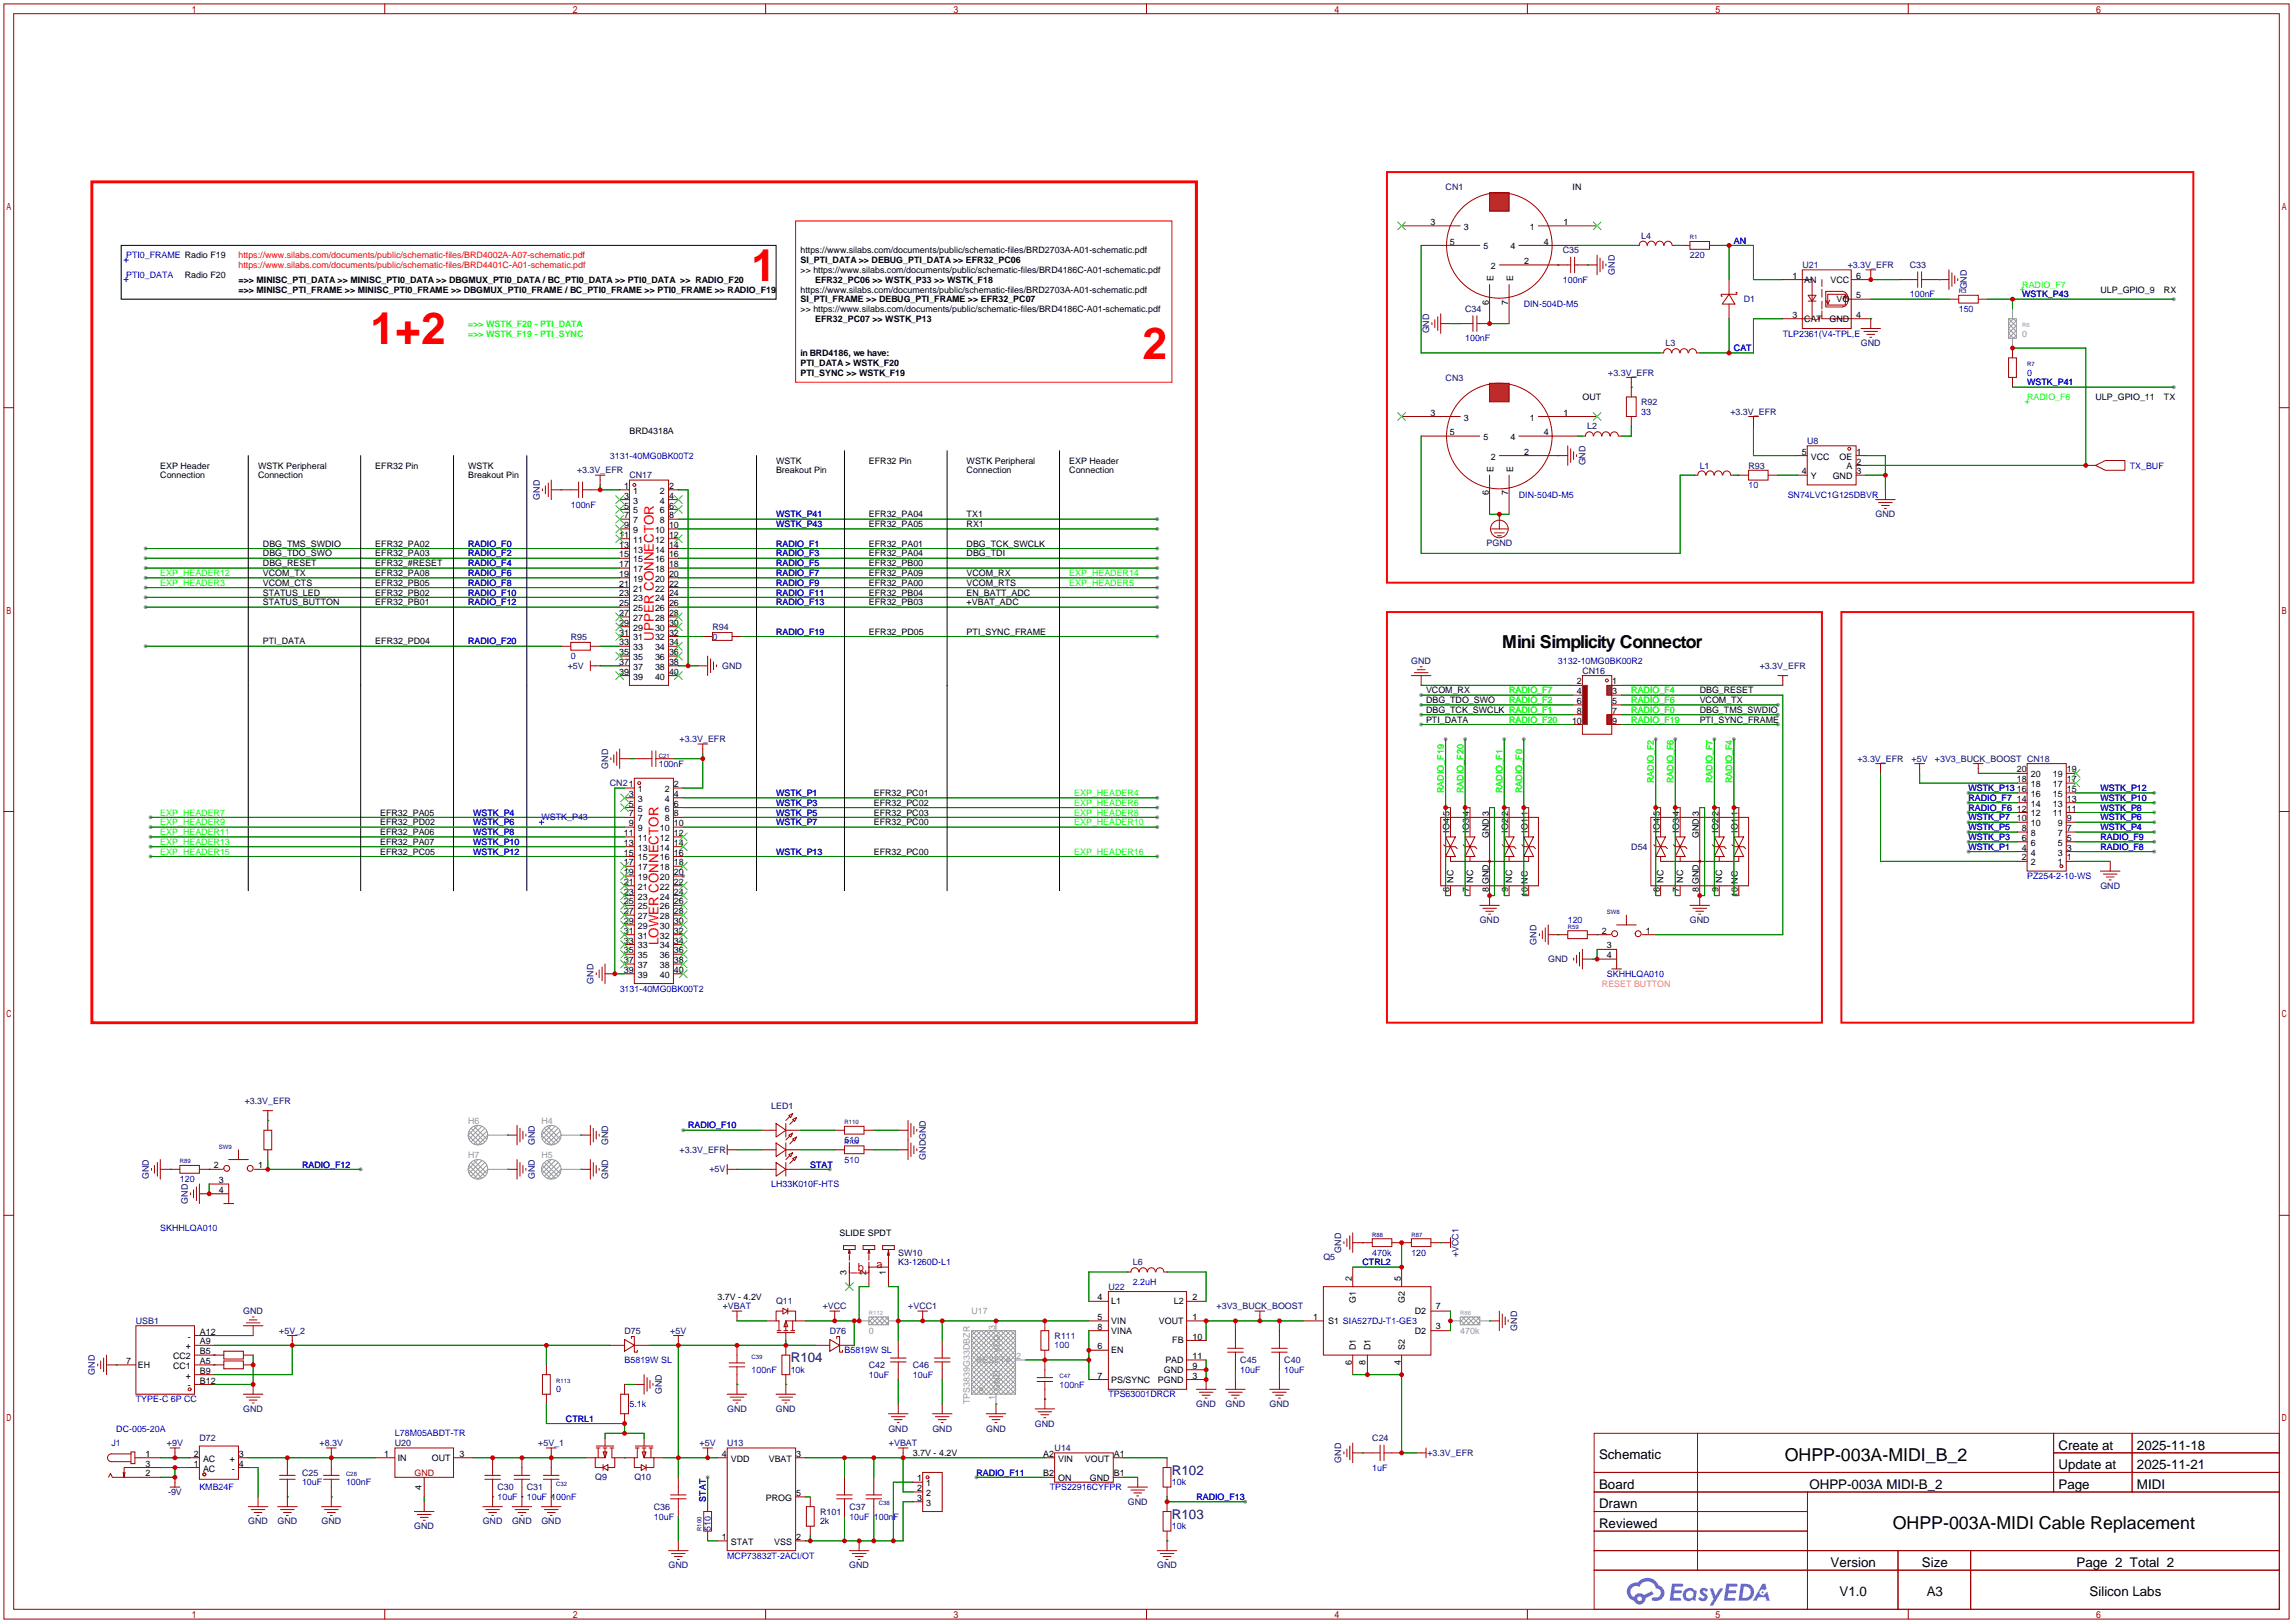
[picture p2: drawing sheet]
<svg xmlns="http://www.w3.org/2000/svg" width="596mm" height="422mm" viewBox="0 0 596 422" stroke-linecap="round" stroke-linejoin="round" font-family="sans-serif">
<defs><g id="words">
<g font-size="11.5" fill="#f00">
<text x="195.3" y="72.9">1</text>
<text x="96.3" y="89.4">1+2</text>
<text x="296.9" y="93.2">2</text>
</g>
<g font-size="4.6">
<text x="390.4" y="168.2">Mini Simplicity Connector</text>
<text x="463.8" y="379.5">OHPP-003A-MIDI_B_2</text>
<text x="491.9" y="397.2">OHPP-003A-MIDI Cable Replacement</text>
</g>
<g font-size="3.5" fill="#f00">
<text x="169.9" y="166.5" transform="rotate(-90 169.9 166.5)">UPPER CONNECTOR</text>
<text x="171.1" y="245.6" transform="rotate(-90 171.1 245.6)">LOWER CONNECTOR</text>
</g>
<g font-size="3.5" fill="#000080">
<text x="205.5" y="353.9">R104</text>
<text x="304.5" y="383.1">R102</text>
<text x="304.5" y="394.5">R103</text>
</g>
<g font-size="3.5">
<text x="534.9" y="376.6">Create at</text>
<text x="555.3" y="376.6">2025-11-18</text>
<text x="415.5" y="379.1">Schematic</text>
<text x="534.9" y="381.7">Update at</text>
<text x="555.3" y="381.7">2025-11-21</text>
<text x="415.5" y="386.7">Board</text>
<text x="470.2" y="386.7">OHPP-003A MIDI-B_2</text>
<text x="534.9" y="386.7">Page</text>
<text x="555.3" y="386.7">MIDI</text>
<text x="415.5" y="391.8">Drawn</text>
<text x="415.5" y="396.9">Reviewed</text>
<text x="475.7" y="407.1">Version</text>
<text x="499.4" y="407.1">Size</text>
<text x="539.6" y="407.1">Page 2 Total 2</text>
<text x="478" y="414.7">V1.0</text>
<text x="500.7" y="414.7">A3</text>
<text x="543" y="414.7">Silicon Labs</text>
</g>
<g font-size="2.9" fill="#a00000">
<text x="227.8" y="329.3">a</text>
<text x="222.9" y="330.3">b</text>
</g>
<g font-size="2.3" fill="#000080">
<text x="375.7" y="49.3">CN1</text>
<text x="406.1" y="65.8">C35</text>
<text x="426.5" y="62">L4</text>
<text x="419.7" y="71.4" transform="rotate(-90 419.7 71.4)">GND</text>
<text x="468.4" y="69.6">U21</text>
<text x="480.2" y="69.6">+3.3V_EFR</text>
<text x="496.3" y="69.6">C33</text>
<text x="511.1" y="75.2" transform="rotate(-90 511.1 75.2)">GND</text>
<text x="380.7" y="81.1">C34</text>
<text x="453.1" y="78.5">D1</text>
<text x="371.4" y="86.6" transform="rotate(-90 371.4 86.6)">GND</text>
<text x="432.8" y="90">L3</text>
<text x="483.6" y="90">GND</text>
<text x="375.7" y="98.9">CN3</text>
<text x="417.9" y="97.6">+3.3V_EFR</text>
<text x="426.5" y="105.2">R92</text>
<text x="449.7" y="107.7">+3.3V_EFR</text>
<text x="412.5" y="111.6">L2</text>
<text x="469.6" y="115.4">U8</text>
<text x="150" y="123">+3.3V_EFR</text>
<text x="163.6" y="124.3">CN17</text>
<text x="412" y="120.9" transform="rotate(-90 412 120.9)">GND</text>
<text x="441.7" y="121.7">L1</text>
<text x="454.4" y="121.7">R93</text>
<text x="140.3" y="129.8" transform="rotate(-90 140.3 129.8)">GND</text>
<text x="487.4" y="134.4">GND</text>
<text x="386.3" y="141.8">PGND</text>
<text x="148.3" y="166.2">R95</text>
<text x="185.2" y="163.6">R94</text>
<text x="147.5" y="173.8">+5V</text>
<text x="187.7" y="173.8">GND</text>
<text x="366.8" y="172.5">GND</text>
<text x="457.3" y="173.8">+3.3V_EFR</text>
<text x="411.2" y="175.1">CN16</text>
<text x="176.6" y="192.8">+3.3V_EFR</text>
<text x="482.7" y="197.9">+3.3V_EFR</text>
<text x="496.8" y="197.9">+5V</text>
<text x="502.8" y="197.9">+3V3_BUCK_BOOST CN18</text>
<text x="158" y="199.7" transform="rotate(-90 158 199.7)">GND</text>
<text x="158.5" y="204.3">CN21</text>
<text x="423.9" y="220.8">D54</text>
<text x="545.8" y="230.9">GND</text>
<text x="384.5" y="239.8">GND</text>
<text x="439.1" y="239.8">GND</text>
<text x="399.3" y="245.4" transform="rotate(-90 399.3 245.4)">GND</text>
<text x="402.3" y="250">GND</text>
<text x="154.2" y="255.5" transform="rotate(-90 154.2 255.5)">GND</text>
<text x="63.6" y="286.8">+3.3V_EFR</text>
<text x="200.4" y="288.1">LED1</text>
<text x="139" y="297.5" transform="rotate(-90 139 297.5)">GND</text>
<text x="158" y="297.5" transform="rotate(-90 158 297.5)">GND</text>
<text x="176.6" y="299.5">+3.3V_EFR</text>
<text x="184.4" y="304.6">+5V</text>
<text x="240.6" y="301.3" transform="rotate(-90 240.6 301.3)">GNDGND</text>
<text x="38.7" y="306.3" transform="rotate(-90 38.7 306.3)">GND</text>
<text x="139" y="306.3" transform="rotate(-90 139 306.3)">GND</text>
<text x="158" y="306.3" transform="rotate(-90 158 306.3)">GND</text>
<text x="48.8" y="312.7" transform="rotate(-90 48.8 312.7)">GND</text>
<text x="233.4" y="326.2">SW10</text>
<text x="294.4" y="328.7">L6</text>
<text x="343.9" y="327.5">Q5</text>
<text x="348.5" y="325.4" transform="rotate(-90 348.5 325.4)">GND</text>
<text x="379" y="326.6" transform="rotate(-90 379 326.6)">+VCC1</text>
<text x="288" y="335.1">U22</text>
<text x="63.2" y="341.4">GND</text>
<text x="187.8" y="340.2">+VBAT</text>
<text x="201.7" y="338.9">Q11</text>
<text x="213.8" y="340.2">+VCC</text>
<text x="236" y="340.2">+VCC1</text>
<text x="316.1" y="340.2">+3V3_BUCK_BOOST</text>
<text x="35.3" y="344">USB1</text>
<text x="72.6" y="346.5">+5V_2</text>
<text x="162.3" y="346.5">D75</text>
<text x="174.2" y="346.5">+5V</text>
<text x="215.6" y="346.5">D76</text>
<text x="274.1" y="347.8">R111</text>
<text x="394.3" y="345.7" transform="rotate(-90 394.3 345.7)">GND</text>
<text x="24.7" y="357.1" transform="rotate(-90 24.7 357.1)">GND</text>
<text x="225.8" y="355.4">C42</text>
<text x="237.2" y="355.4">C46</text>
<text x="322.3" y="354.1">C45</text>
<text x="333.8" y="354.1">C40</text>
<text x="172" y="362.2" transform="rotate(-90 172 362.2)">GND</text>
<text x="310.9" y="365.6">GND</text>
<text x="318.5" y="365.6">GND</text>
<text x="329.9" y="365.6">GND</text>
<text x="63.2" y="366.8">GND</text>
<text x="189" y="366.8">GND</text>
<text x="201.7" y="366.8">GND</text>
<text x="230.9" y="371.9">GND</text>
<text x="242.3" y="371.9">GND</text>
<text x="256.3" y="371.9">GND</text>
<text x="269" y="370.6">GND</text>
<text x="29" y="375.7">J1</text>
<text x="43.4" y="375.7">+9V</text>
<text x="51.8" y="374.4">D72</text>
<text x="83.1" y="375.7">+8.3V</text>
<text x="102.6" y="375.7">U20</text>
<text x="139.9" y="375.7">+5V_1</text>
<text x="181.8" y="375.7">+5V</text>
<text x="189" y="375.7">U13</text>
<text x="231" y="375.7">+VBAT</text>
<text x="274.1" y="377">U14</text>
<text x="356.6" y="374.4">C24</text>
<text x="78.5" y="383.3">C25</text>
<text x="348.5" y="380" transform="rotate(-90 348.5 380)">GND</text>
<text x="370.9" y="378.3">+3.3V_EFR</text>
<text x="43.7" y="388.4">-9V</text>
<text x="129.3" y="387.1">C30</text>
<text x="136.9" y="387.1">C31</text>
<text x="154.7" y="384.6">Q9</text>
<text x="164.8" y="384.6">Q10</text>
<text x="169.9" y="392.2">C36</text>
<text x="213.1" y="393.5">R101</text>
<text x="220.7" y="392.2">C37</text>
<text x="293.1" y="391">GND</text>
<text x="64.5" y="396">GND</text>
<text x="72.1" y="396">GND</text>
<text x="83.5" y="396">GND</text>
<text x="107.7" y="397.3">GND</text>
<text x="125.5" y="396">GND</text>
<text x="133.1" y="396">GND</text>
<text x="140.7" y="396">GND</text>
<text x="173.7" y="407.5">GND</text>
<text x="220.7" y="407.5">GND</text>
<text x="300.7" y="407.5">GND</text>
</g>
<g font-size="2.3">
<text x="408.7" y="49.3">IN</text>
<text x="371.7" y="58.4">3</text>
<text x="380.4" y="59.7">3</text>
<text x="397.6" y="59.7">1</text>
<text x="406.3" y="58.4">1</text>
<text x="208" y="65.8">https://www.silabs.com/documents/public/schematic-files/BRD2703A-A01-schematic.pdf</text>
<text x="376.8" y="63.5">5</text>
<text x="385.5" y="64.8">5</text>
<text x="392.5" y="64.8">4</text>
<text x="401.2" y="63.5">4</text>
<text x="208" y="70.9">&gt;&gt; https://www.silabs.com/documents/public/schematic-files/BRD4186C-A01-schematic.pdf</text>
<text x="208" y="68.4">SI_PTI_DATA &gt;&gt; DEBUG_PTI_DATA &gt;&gt; EFR32_PC06</text>
<text x="387.4" y="69.9">2</text>
<text x="396.1" y="68.6">2</text>
<text x="48" y="72.2">Radio F20</text>
<text x="62" y="73.5">=&gt;&gt; MINISC_PTI_DATA &gt;&gt; MINISC_PTI0_DATA &gt;&gt; DBGMUX_PTI0_DATA / BC_PTI0_DATA &gt;&gt; PTI0_DATA &gt;&gt; RADIO_F20</text>
<text x="62" y="76">=&gt;&gt; MINISC_PTI_FRAME &gt;&gt; MINISC_PTI0_FRAME &gt;&gt; DBGMUX_PTI0_FRAME / BC_PTI0_FRAME &gt;&gt; PTI0_FRAME &gt;&gt; RADIO_F19</text>
<text x="208" y="76">https://www.silabs.com/documents/public/schematic-files/BRD2703A-A01-schematic.pdf</text>
<text x="211.8" y="73.5">EFR32_PC06 &gt;&gt; WSTK_P33 &gt;&gt; WSTK_F18</text>
<text x="388.1" y="73" transform="rotate(-90 388.1 73)">E</text>
<text x="393.2" y="73" transform="rotate(-90 393.2 73)">E</text>
<text x="465.8" y="72.4">1</text>
<text x="468.9" y="73.4">AN</text>
<text x="475.7" y="73.4">VCC</text>
<text x="482.3" y="77.5">5</text>
<text x="482.3" y="72.4">6</text>
<text x="545.8" y="76">ULP_GPIO_9</text>
<text x="562.4" y="76">RX</text>
<text x="208" y="81.1">&gt;&gt; https://www.silabs.com/documents/public/schematic-files/BRD4186C-A01-schematic.pdf</text>
<text x="208" y="78.5">SI_PTI_FRAME &gt;&gt; DEBUG_PTI_FRAME &gt;&gt; EFR32_PC07</text>
<text x="211.8" y="83.6">EFR32_PC07 &gt;&gt; WSTK_P13</text>
<text x="386.9" y="79.1" transform="rotate(-90 386.9 79.1)">6</text>
<text x="391.9" y="79.1" transform="rotate(-90 391.9 79.1)">7</text>
<text x="465.8" y="82.6">3</text>
<text x="468.9" y="83.6">CAT</text>
<text x="475.4" y="83.6">GND</text>
<text x="477.2" y="78.5">VO</text>
<text x="482.3" y="82.6">4</text>
<text x="208" y="92.5">in BRD4186, we have:</text>
<text x="208" y="95">PTI_DATA &gt; WSTK_F20</text>
<text x="208" y="97.6">PTI_SYNC &gt;&gt; WSTK_F19</text>
<text x="371.7" y="108">3</text>
<text x="406.3" y="108">1</text>
<text x="411.2" y="103.9">OUT</text>
<text x="544.6" y="103.9">ULP_GPIO_11</text>
<text x="562.4" y="103.9">TX</text>
<text x="163.6" y="112.8">BRD4318A</text>
<text x="376.8" y="113.1">5</text>
<text x="380.4" y="109.2">3</text>
<text x="397.6" y="109.2">1</text>
<text x="401.2" y="113.1">4</text>
<text x="385.5" y="114.3">5</text>
<text x="387.4" y="119.4">2</text>
<text x="392.5" y="114.3">4</text>
<text x="396.1" y="118.1">2</text>
<text x="468.2" y="118.1">5</text>
<text x="470.6" y="119.4">VCC</text>
<text x="478.1" y="119.4">OE</text>
<text x="482.5" y="118.1">1</text>
<text x="41.7" y="121.7">EXP Header</text>
<text x="41.7" y="124.3">Connection</text>
<text x="67.1" y="121.7">WSTK Peripheral</text>
<text x="67.1" y="124.3">Connection</text>
<text x="97.5" y="121.7">EFR32 Pin</text>
<text x="121.7" y="121.7">WSTK</text>
<text x="121.7" y="124.3">Breakout Pin</text>
<text x="201.7" y="120.4">WSTK</text>
<text x="201.7" y="123">Breakout Pin</text>
<text x="225.8" y="120.4">EFR32 Pin</text>
<text x="251.2" y="120.4">WSTK Peripheral</text>
<text x="251.2" y="123">Connection</text>
<text x="277.9" y="120.4">EXP Header</text>
<text x="277.9" y="123">Connection</text>
<text x="388.1" y="122.5" transform="rotate(-90 388.1 122.5)">E</text>
<text x="393.2" y="122.5" transform="rotate(-90 393.2 122.5)">E</text>
<text x="468.2" y="123.2">4</text>
<text x="470.6" y="124.5">Y</text>
<text x="476.3" y="124.5">GND</text>
<text x="479.9" y="121.9">A</text>
<text x="482.5" y="120.7">2</text>
<text x="482.5" y="123.2">3</text>
<text x="162.2" y="129.6">3</text>
<text x="162.2" y="127">1</text>
<text x="164.5" y="130.8">3</text>
<text x="164.5" y="128.3">1</text>
<text x="171.5" y="128.3">2</text>
<text x="171.5" y="130.8">4</text>
<text x="173.9" y="127">2</text>
<text x="173.9" y="129.6">4</text>
<text x="386.9" y="128.7" transform="rotate(-90 386.9 128.7)">6</text>
<text x="391.9" y="128.7" transform="rotate(-90 391.9 128.7)">7</text>
<text x="162.2" y="137.2">9</text>
<text x="162.2" y="134.6">7</text>
<text x="162.2" y="132.1">5</text>
<text x="164.5" y="135.9">7</text>
<text x="164.5" y="133.4">5</text>
<text x="171.5" y="133.4">6</text>
<text x="171.5" y="135.9">8</text>
<text x="173.9" y="132.1">6</text>
<text x="173.9" y="134.6">8</text>
<text x="173.9" y="137.2">10</text>
<text x="225.8" y="137">EFR32_PA05</text>
<text x="225.8" y="134.4">EFR32_PA04</text>
<text x="251.2" y="137">RX1</text>
<text x="251.2" y="134.4">TX1</text>
<text x="68.3" y="142">DBG_TMS_SWDIO</text>
<text x="97.5" y="142">EFR32_PA02</text>
<text x="160.9" y="142.3">13</text>
<text x="160.9" y="139.7">11</text>
<text x="164.5" y="143.5">13</text>
<text x="164.5" y="141">11</text>
<text x="164.5" y="138.5">9</text>
<text x="170.2" y="138.5">10</text>
<text x="170.2" y="141">12</text>
<text x="170.2" y="143.5">14</text>
<text x="173.9" y="139.7">12</text>
<text x="173.9" y="142.3">14</text>
<text x="225.8" y="142">EFR32_PA01</text>
<text x="251.2" y="142">DBG_TCK_SWCLK</text>
<text x="68.3" y="144.6">DBG_TDO_SWO</text>
<text x="68.3" y="147.1">DBG_RESET</text>
<text x="68.3" y="149.7">VCOM_TX</text>
<text x="97.5" y="149.7">EFR32_PA08</text>
<text x="97.5" y="144.6">EFR32_PA03</text>
<text x="97.5" y="147.1">EFR32_#RESET</text>
<text x="160.9" y="149.9">19</text>
<text x="160.9" y="147.3">17</text>
<text x="160.9" y="144.8">15</text>
<text x="164.5" y="148.6">17</text>
<text x="164.5" y="146.1">15</text>
<text x="170.2" y="146.1">16</text>
<text x="170.2" y="148.6">18</text>
<text x="173.9" y="144.8">16</text>
<text x="173.9" y="147.3">18</text>
<text x="173.9" y="149.9">20</text>
<text x="225.8" y="144.6">EFR32_PA04</text>
<text x="225.8" y="149.7">EFR32_PA09</text>
<text x="225.8" y="147.1">EFR32_PB00</text>
<text x="251.2" y="144.6">DBG_TDI</text>
<text x="251.2" y="149.7">VCOM_RX</text>
<text x="68.3" y="152.2">VCOM_CTS</text>
<text x="68.3" y="154.7">STATUS_LED</text>
<text x="97.5" y="154.7">EFR32_PB02</text>
<text x="97.5" y="152.2">EFR32_PB05</text>
<text x="160.9" y="155">23</text>
<text x="160.9" y="152.4">21</text>
<text x="164.5" y="153.7">21</text>
<text x="164.5" y="151.2">19</text>
<text x="170.2" y="151.2">20</text>
<text x="170.2" y="153.7">22</text>
<text x="173.9" y="152.4">22</text>
<text x="173.9" y="155">24</text>
<text x="225.8" y="154.7">EFR32_PB04</text>
<text x="225.8" y="152.2">EFR32_PA00</text>
<text x="251.2" y="152.2">VCOM_RTS</text>
<text x="251.2" y="154.7">EN_BATT_ADC</text>
<text x="68.3" y="157.3">STATUS_BUTTON</text>
<text x="97.5" y="157.3">EFR32_PB01</text>
<text x="160.9" y="160">27</text>
<text x="160.9" y="157.5">25</text>
<text x="164.5" y="161.3">27</text>
<text x="164.5" y="158.8">25</text>
<text x="164.5" y="156.2">23</text>
<text x="170.2" y="156.2">24</text>
<text x="170.2" y="158.8">26</text>
<text x="170.2" y="161.3">28</text>
<text x="173.9" y="157.5">26</text>
<text x="173.9" y="160">28</text>
<text x="225.8" y="157.3">EFR32_PB03</text>
<text x="251.2" y="157.3">+VBAT_ADC</text>
<text x="68.3" y="167.4">PTI_DATA</text>
<text x="97.5" y="167.4">EFR32_PD04</text>
<text x="160.9" y="167.7">33</text>
<text x="160.9" y="165.1">31</text>
<text x="160.9" y="162.6">29</text>
<text x="164.5" y="166.4">31</text>
<text x="164.5" y="163.9">29</text>
<text x="170.2" y="163.9">30</text>
<text x="170.2" y="166.4">32</text>
<text x="173.9" y="162.6">30</text>
<text x="173.9" y="165.1">32</text>
<text x="173.9" y="167.7">34</text>
<text x="225.8" y="164.9">EFR32_PD05</text>
<text x="251.2" y="164.9">PTI_SYNC_FRAME</text>
<text x="160.9" y="172.7">37</text>
<text x="160.9" y="170.2">35</text>
<text x="164.5" y="171.5">35</text>
<text x="164.5" y="168.9">33</text>
<text x="170.2" y="168.9">34</text>
<text x="170.2" y="171.5">36</text>
<text x="173.9" y="170.2">36</text>
<text x="173.9" y="172.7">38</text>
<text x="160.9" y="175.3">39</text>
<text x="164.5" y="176.6">39</text>
<text x="164.5" y="174">37</text>
<text x="170.2" y="174">38</text>
<text x="170.2" y="176.6">40</text>
<text x="173.9" y="175.3">40</text>
<text x="409.8" y="177.8">2</text>
<text x="419" y="177.8">1</text>
<text x="370.6" y="185.2">DBG_TCK_SWCLK RADIO_F1</text>
<text x="370.6" y="182.7">DBG_TDO_SWO</text>
<text x="370.6" y="180.1">VCOM_RX</text>
<text x="409.8" y="185.4">8</text>
<text x="409.8" y="182.9">6</text>
<text x="409.8" y="180.4">4</text>
<text x="419" y="180.4">3</text>
<text x="419" y="182.9">5</text>
<text x="419" y="185.4">7</text>
<text x="441.7" y="185.2">DBG_TMS_SWDIO</text>
<text x="441.7" y="180.1">DBG_RESET</text>
<text x="441.7" y="182.7">VCOM_TX</text>
<text x="370.6" y="187.8">PTI_DATA</text>
<text x="408.5" y="188">10</text>
<text x="419" y="188">9</text>
<text x="441.7" y="187.8">PTI_SYNC_FRAME</text>
<text x="524.1" y="200.7">20</text>
<text x="524.1" y="203.2">18</text>
<text x="527.7" y="202">20</text>
<text x="533.4" y="202">19</text>
<text x="537.1" y="203.2">17</text>
<text x="537.1" y="200.7">19</text>
<text x="163.4" y="209.6">5</text>
<text x="163.4" y="207">3</text>
<text x="165.8" y="208.3">3</text>
<text x="165.8" y="205.8">1</text>
<text x="172.8" y="205.8">2</text>
<text x="172.8" y="208.3">4</text>
<text x="175.1" y="204.5">2</text>
<text x="175.1" y="207">4</text>
<text x="175.1" y="209.6">6</text>
<text x="227.1" y="206.8">EFR32_PC01</text>
<text x="227.1" y="209.3">EFR32_PC02</text>
<text x="524.1" y="205.8">16</text>
<text x="524.1" y="208.3">14</text>
<text x="527.7" y="204.5">18</text>
<text x="527.7" y="207">16</text>
<text x="527.7" y="209.6">14</text>
<text x="533.4" y="209.6">13</text>
<text x="533.4" y="207">15</text>
<text x="533.4" y="204.5">17</text>
<text x="537.1" y="208.3">13</text>
<text x="537.1" y="205.8">15</text>
<text x="98.8" y="211.9">EFR32_PA05</text>
<text x="98.8" y="214.4">EFR32_PD02</text>
<text x="163.4" y="214.7">9</text>
<text x="163.4" y="212.1">7</text>
<text x="165.8" y="215.9">9</text>
<text x="165.8" y="213.4">7</text>
<text x="165.8" y="210.8">5</text>
<text x="171.5" y="215.9">10</text>
<text x="172.8" y="210.8">6</text>
<text x="172.8" y="213.4">8</text>
<text x="175.1" y="212.1">8</text>
<text x="175.1" y="214.7">10</text>
<text x="227.1" y="214.4">EFR32_PC00</text>
<text x="227.1" y="211.9">EFR32_PC03</text>
<text x="376.7" y="212.1" transform="rotate(-90 376.7 212.1)">5</text>
<text x="381.8" y="212.1" transform="rotate(-90 381.8 212.1)">4</text>
<text x="386.9" y="212.1" transform="rotate(-90 386.9 212.1)">3</text>
<text x="391.9" y="212.1" transform="rotate(-90 391.9 212.1)">2</text>
<text x="397" y="212.1" transform="rotate(-90 397 212.1)">1</text>
<text x="431.3" y="212.1" transform="rotate(-90 431.3 212.1)">5</text>
<text x="436.4" y="212.1" transform="rotate(-90 436.4 212.1)">4</text>
<text x="441.5" y="212.1" transform="rotate(-90 441.5 212.1)">3</text>
<text x="446.6" y="212.1" transform="rotate(-90 446.6 212.1)">2</text>
<text x="451.6" y="212.1" transform="rotate(-90 451.6 212.1)">1</text>
<text x="524.1" y="210.8">12</text>
<text x="524.1" y="213.4">10</text>
<text x="525.4" y="215.9">8</text>
<text x="527.7" y="212.1">12</text>
<text x="527.7" y="214.7">10</text>
<text x="533.4" y="212.1">11</text>
<text x="534.7" y="214.7">9</text>
<text x="537.1" y="215.9">7</text>
<text x="537.1" y="213.4">9</text>
<text x="537.1" y="210.8">11</text>
<text x="98.8" y="217">EFR32_PA06</text>
<text x="98.8" y="219.5">EFR32_PA07</text>
<text x="162.2" y="219.7">13</text>
<text x="162.2" y="217.2">11</text>
<text x="165.8" y="221">13</text>
<text x="165.8" y="218.5">11</text>
<text x="171.5" y="218.5">12</text>
<text x="171.5" y="221">14</text>
<text x="175.1" y="217.2">12</text>
<text x="175.1" y="219.7">14</text>
<text x="376.7" y="216.3" transform="rotate(-90 376.7 216.3)">IO4</text>
<text x="381.8" y="216.3" transform="rotate(-90 381.8 216.3)">IO3</text>
<text x="386.9" y="217.7" transform="rotate(-90 386.9 217.7)">GND</text>
<text x="391.9" y="216.3" transform="rotate(-90 391.9 216.3)">IO2</text>
<text x="397" y="216.3" transform="rotate(-90 397 216.3)">IO1</text>
<text x="431.3" y="216.3" transform="rotate(-90 431.3 216.3)">IO4</text>
<text x="436.4" y="216.3" transform="rotate(-90 436.4 216.3)">IO3</text>
<text x="441.5" y="217.7" transform="rotate(-90 441.5 217.7)">GND</text>
<text x="446.6" y="216.3" transform="rotate(-90 446.6 216.3)">IO2</text>
<text x="451.6" y="216.3" transform="rotate(-90 451.6 216.3)">IO1</text>
<text x="525.4" y="218.5">6</text>
<text x="525.4" y="221">4</text>
<text x="527.7" y="217.2">8</text>
<text x="527.7" y="219.7">6</text>
<text x="534.7" y="219.7">5</text>
<text x="534.7" y="217.2">7</text>
<text x="537.1" y="221">3</text>
<text x="537.1" y="218.5">5</text>
<text x="98.8" y="222">EFR32_PC05</text>
<text x="162.2" y="227.4">19</text>
<text x="162.2" y="224.8">17</text>
<text x="162.2" y="222.3">15</text>
<text x="165.8" y="226.1">17</text>
<text x="165.8" y="223.5">15</text>
<text x="171.5" y="223.5">16</text>
<text x="171.5" y="226.1">18</text>
<text x="175.1" y="222.3">16</text>
<text x="175.1" y="224.8">18</text>
<text x="175.1" y="227.4">20</text>
<text x="227.1" y="222">EFR32_PC00</text>
<text x="525.4" y="223.5">2</text>
<text x="527.7" y="222.3">4</text>
<text x="527.7" y="224.8">2</text>
<text x="534.7" y="224.8">1</text>
<text x="534.7" y="222.3">3</text>
<text x="537.1" y="223.5">1</text>
<text x="162.2" y="232.4">23</text>
<text x="162.2" y="229.9">21</text>
<text x="165.8" y="233.7">23</text>
<text x="165.8" y="231.2">21</text>
<text x="165.8" y="228.6">19</text>
<text x="171.5" y="228.6">20</text>
<text x="171.5" y="231.2">22</text>
<text x="171.5" y="233.7">24</text>
<text x="175.1" y="229.9">22</text>
<text x="175.1" y="232.4">24</text>
<text x="376.7" y="231.7" transform="rotate(-90 376.7 231.7)">6</text>
<text x="377.7" y="229.4" transform="rotate(-90 377.7 229.4)">NC</text>
<text x="381.8" y="231.7" transform="rotate(-90 381.8 231.7)">7</text>
<text x="382.8" y="229.4" transform="rotate(-90 382.8 229.4)">NC</text>
<text x="386.9" y="231.7" transform="rotate(-90 386.9 231.7)">8</text>
<text x="386.9" y="229.6" transform="rotate(-90 386.9 229.6)">GND</text>
<text x="391.9" y="231.7" transform="rotate(-90 391.9 231.7)">9</text>
<text x="393" y="229.4" transform="rotate(-90 393 229.4)">NC</text>
<text x="397" y="232.9" transform="rotate(-90 397 232.9)">10</text>
<text x="397" y="229.6" transform="rotate(-90 397 229.6)">NC</text>
<text x="431.3" y="231.7" transform="rotate(-90 431.3 231.7)">6</text>
<text x="432.3" y="229.4" transform="rotate(-90 432.3 229.4)">NC</text>
<text x="436.4" y="231.7" transform="rotate(-90 436.4 231.7)">7</text>
<text x="437.4" y="229.4" transform="rotate(-90 437.4 229.4)">NC</text>
<text x="441.5" y="231.7" transform="rotate(-90 441.5 231.7)">8</text>
<text x="441.5" y="229.6" transform="rotate(-90 441.5 229.6)">GND</text>
<text x="446.6" y="231.7" transform="rotate(-90 446.6 231.7)">9</text>
<text x="447.6" y="229.4" transform="rotate(-90 447.6 229.4)">NC</text>
<text x="451.6" y="232.9" transform="rotate(-90 451.6 232.9)">10</text>
<text x="451.6" y="229.6" transform="rotate(-90 451.6 229.6)">NC</text>
<text x="162.2" y="237.5">27</text>
<text x="162.2" y="235">25</text>
<text x="165.8" y="238.8">27</text>
<text x="165.8" y="236.2">25</text>
<text x="171.5" y="236.2">26</text>
<text x="171.5" y="238.8">28</text>
<text x="175.1" y="235">26</text>
<text x="175.1" y="237.5">28</text>
<text x="162.2" y="245.1">33</text>
<text x="162.2" y="242.6">31</text>
<text x="162.2" y="240.1">29</text>
<text x="165.8" y="243.9">31</text>
<text x="165.8" y="241.3">29</text>
<text x="171.5" y="241.3">30</text>
<text x="171.5" y="243.9">32</text>
<text x="175.1" y="240.1">30</text>
<text x="175.1" y="242.6">32</text>
<text x="175.1" y="245.1">34</text>
<text x="416.3" y="242.6">2</text>
<text x="427.7" y="242.6">1</text>
<text x="162.2" y="250.2">37</text>
<text x="162.2" y="247.7">35</text>
<text x="165.8" y="251.5">37</text>
<text x="165.8" y="248.9">35</text>
<text x="165.8" y="246.4">33</text>
<text x="171.5" y="246.4">34</text>
<text x="171.5" y="248.9">36</text>
<text x="171.5" y="251.5">38</text>
<text x="175.1" y="247.7">36</text>
<text x="175.1" y="250.2">38</text>
<text x="417.6" y="248.9">4</text>
<text x="417.6" y="246.4">3</text>
<text x="162.2" y="252.8">39</text>
<text x="165.8" y="254">39</text>
<text x="171.5" y="254">40</text>
<text x="175.1" y="252.8">40</text>
<text x="55.6" y="303.6">2</text>
<text x="67.1" y="303.6">1</text>
<text x="56.9" y="309.9">4</text>
<text x="56.9" y="307.4">3</text>
<text x="218.2" y="321.1">SLIDE SPDT</text>
<text x="220" y="331.3" transform="rotate(-90 220 331.3)">3</text>
<text x="225.1" y="331.3" transform="rotate(-90 225.1 331.3)">2</text>
<text x="230.2" y="331.3" transform="rotate(-90 230.2 331.3)">1</text>
<text x="351.3" y="332.9" transform="rotate(-90 351.3 332.9)">2</text>
<text x="364" y="332.9" transform="rotate(-90 364 332.9)">5</text>
<text x="186.4" y="337.6">3.7V - 4.2V</text>
<text x="285.2" y="337.8">4</text>
<text x="288.8" y="338.9">L1</text>
<text x="305" y="338.9">L2</text>
<text x="309.9" y="337.8">2</text>
<text x="352.3" y="338.6" transform="rotate(-90 352.3 338.6)">G1</text>
<text x="365" y="338.6" transform="rotate(-90 365 338.6)">G2</text>
<text x="367.6" y="341.4">D2</text>
<text x="373.1" y="340.2">7</text>
<text x="51.9" y="346.7">A12</text>
<text x="285.2" y="342.9">5</text>
<text x="285.2" y="345.5">8</text>
<text x="288.8" y="343.9">VIN</text>
<text x="288.8" y="346.5">VINA</text>
<text x="301.2" y="343.9">VOUT</text>
<text x="309.9" y="342.9">1</text>
<text x="341.2" y="342.9">1</text>
<text x="345.2" y="344">S1 SIA527DJ-T1-GE3</text>
<text x="367.6" y="346.5">D2</text>
<text x="373.1" y="345.2">3</text>
<text x="45" y="353.1">CC2</text>
<text x="48.3" y="350.5">+</text>
<text x="48.8" y="348">-</text>
<text x="51.9" y="349.3">A9</text>
<text x="51.9" y="351.8">B5</text>
<text x="285.2" y="350.5">6</text>
<text x="288.8" y="351.6">EN</text>
<text x="304.6" y="349">FB</text>
<text x="309.9" y="348">10</text>
<text x="309.9" y="353.1">11</text>
<text x="352.3" y="350.8" transform="rotate(-90 352.3 350.8)">D1</text>
<text x="356.2" y="350.8" transform="rotate(-90 356.2 350.8)">D1</text>
<text x="365" y="350.8" transform="rotate(-90 365 350.8)">S2</text>
<text x="32.8" y="354.4">7</text>
<text x="35.8" y="355.4">EH</text>
<text x="45" y="355.6">CC1</text>
<text x="48.3" y="358.2">+</text>
<text x="51.9" y="354.4">A5</text>
<text x="51.9" y="356.9">B9</text>
<text x="51.9" y="359.4">B12</text>
<text x="285.2" y="358.2">7</text>
<text x="288.8" y="359.2">PS/SYNC</text>
<text x="300.9" y="359.2">PGND</text>
<text x="302.5" y="356.6">GND</text>
<text x="302.8" y="354.1">PAD</text>
<text x="309.9" y="358.2">3</text>
<text x="309.9" y="355.6">9</text>
<text x="351.3" y="354.7" transform="rotate(-90 351.3 354.7)">6</text>
<text x="354.9" y="354.6" transform="rotate(-90 354.9 354.6)">8</text>
<text x="364" y="354.7" transform="rotate(-90 364 354.7)">4</text>
<text x="48.8" y="360.7">-</text>
<text x="37.8" y="378.5">1</text>
<text x="37.8" y="383.6">2</text>
<text x="37.8" y="381">3</text>
<text x="50.4" y="381">1</text>
<text x="50.4" y="378.5">2</text>
<text x="52.8" y="382.3">AC</text>
<text x="52.8" y="379.8">AC</text>
<text x="59.7" y="379.8">+</text>
<text x="60.3" y="382.3">-</text>
<text x="62.1" y="378.5">3</text>
<text x="62.1" y="381">4</text>
<text x="99.8" y="378.5">1</text>
<text x="103.4" y="379.5">IN</text>
<text x="112.2" y="379.5">OUT</text>
<text x="119.4" y="378.5">3</text>
<text x="187.6" y="378.5">4</text>
<text x="189.9" y="379.8">VDD</text>
<text x="199.8" y="379.8">VBAT</text>
<text x="206.9" y="378.5">3</text>
<text x="237.2" y="378.3">3.7V - 4.2V</text>
<text x="271.1" y="378.5">A2</text>
<text x="271.1" y="383.6">B2</text>
<text x="275" y="379.8">VIN</text>
<text x="282" y="379.8">VOUT</text>
<text x="289.4" y="378.5">A1</text>
<text x="289.4" y="383.6">B1</text>
<text x="109.5" y="387.1" transform="rotate(-90 109.5 387.1)">4</text>
<text x="199" y="389.9">PROG</text>
<text x="206.9" y="388.6">5</text>
<text x="238.4" y="384.8">1</text>
<text x="238.4" y="387.4">2</text>
<text x="238.4" y="389.9">3</text>
<text x="240.7" y="386.1">1</text>
<text x="240.7" y="388.6">2</text>
<text x="275" y="384.8">ON</text>
<text x="283.2" y="384.8">GND</text>
<text x="240.7" y="391.2">3</text>
<text x="187.6" y="400.1">1</text>
<text x="189.9" y="401.3">STAT</text>
<text x="201.2" y="401.3">VSS</text>
<text x="206.9" y="400.1">2</text>
</g>
<g font-size="2.3" fill="#00f">
<text x="450.6" y="63.3">AN</text>
<text x="32.8" y="67.1">PTI0_FRAME Radio F19</text>
<text x="439.2" y="67.1">220</text>
<text x="32.8" y="72.2">PTI0_DATA</text>
<text x="406.1" y="73.5">100nF</text>
<text x="496.3" y="77.3">100nF</text>
<text x="525.5" y="77.3">WSTK_P43</text>
<text x="396" y="79.8">DIN-504D-M5</text>
<text x="509" y="81.1">150</text>
<text x="380.7" y="88.7">100nF</text>
<text x="463.3" y="87.4">TLP2361(V4-TPL,E</text>
<text x="450.6" y="91.2">CAT</text>
<text x="526.8" y="97.6">0</text>
<text x="526.8" y="100.1">WSTK_P41</text>
<text x="426.5" y="107.7">33</text>
<text x="158.5" y="119.2">3131-40MG0BK00T2</text>
<text x="553.5" y="121.7">TX_BUF</text>
<text x="148.3" y="131.9">100nF</text>
<text x="394.7" y="129.3">DIN-504D-M5</text>
<text x="454.4" y="126.8">10</text>
<text x="464.6" y="129.3">SN74LVC1G125DBVR</text>
<text x="185.2" y="166.2">0</text>
<text x="148.3" y="171.2">0</text>
<text x="404.9" y="172.5">3132-10MG0BK00R2</text>
<text x="171.2" y="199.2">100nF</text>
<text x="526.8" y="228.4">PZ254-2-10-WS</text>
<text x="407.4" y="239.8">120</text>
<text x="161" y="257.6">3131-40MG0BK00T2</text>
<text x="417.6" y="253.8">SKHHLQA010</text>
<text x="219.5" y="297">510</text>
<text x="78.5" y="303.3">RADIO_F12</text>
<text x="210.6" y="303.3">STAT</text>
<text x="219.5" y="302.1">510</text>
<text x="46.7" y="307.1">120</text>
<text x="200.4" y="308.4">LH33K010F-HTS</text>
<text x="41.7" y="319.8">SKHHLQA010</text>
<text x="233.4" y="328.7">K3-1260D-L1</text>
<text x="354.1" y="328.7">CTRL2</text>
<text x="356.6" y="326.2">470k</text>
<text x="366.8" y="326.2">120</text>
<text x="294.4" y="333.8">2.2uH</text>
<text x="219.5" y="351.6">B5819W SL</text>
<text x="274.1" y="350.3">100</text>
<text x="162.3" y="354.1">B5819W SL</text>
<text x="195.3" y="356.7">100nF</text>
<text x="205.5" y="356.7">10k</text>
<text x="225.8" y="357.9">10uF</text>
<text x="237.2" y="357.9">10uF</text>
<text x="322.3" y="356.7">10uF</text>
<text x="333.8" y="356.7">10uF</text>
<text x="35.3" y="364.3">TYPE-C 6P CC</text>
<text x="144.5" y="361.7">0</text>
<text x="163.6" y="365.6">5.1k</text>
<text x="275.3" y="360.5">100nF</text>
<text x="288" y="363">TPS63001DRCR</text>
<text x="30.2" y="371.9">DC-005-20A</text>
<text x="147.1" y="369.4">CTRL1</text>
<text x="102.6" y="373.2">L78M05ABDT-TR</text>
<text x="356.6" y="382.1">1uF</text>
<text x="51.8" y="387.1">KMB24F</text>
<text x="78.5" y="385.9">10uF</text>
<text x="89.9" y="385.9">100nF</text>
<text x="129.3" y="389.7">10uF</text>
<text x="136.9" y="389.7">10uF</text>
<text x="143.3" y="389.7">100nF</text>
<text x="272.8" y="387.1">TPS22916CYFPR</text>
<text x="304.5" y="385.9">10k</text>
<text x="169.9" y="394.8">10uF</text>
<text x="183.4" y="390.1" transform="rotate(-90 183.4 390.1)">STAT</text>
<text x="220.7" y="394.8">10uF</text>
<text x="227.1" y="394.8">100nF</text>
<text x="184.7" y="397.8" transform="rotate(-90 184.7 397.8)">510</text>
<text x="213.1" y="396">2k</text>
<text x="304.5" y="397.3">10k</text>
<text x="189" y="404.9">MCP73832T-2ACI/OT</text>
</g>
<g font-size="2.3" fill="#f00">
<text x="62" y="67.1">https://www.silabs.com/documents/public/schematic-files/BRD4002A-A07-schematic.pdf</text>
<text x="62" y="69.6">https://www.silabs.com/documents/public/schematic-files/BRD4401C-A01-schematic.pdf</text>
</g>
<g font-size="2.3" fill="#0f0">
<text x="525.5" y="74.7">RADIO_F7</text>
<text x="526.8" y="103.9">RADIO_F6</text>
<text x="41.7" y="149.7">EXP_HEADER12</text>
<text x="277.9" y="149.7">EXP_HEADER14</text>
<text x="41.7" y="152.2">EXP_HEADER3</text>
<text x="277.9" y="152.2">EXP_HEADER5</text>
<text x="392.2" y="182.7">RADIO_F2</text>
<text x="392.2" y="180.1">RADIO_F7</text>
<text x="423.9" y="185.2">RADIO_F0</text>
<text x="423.9" y="180.1">RADIO_F4</text>
<text x="423.9" y="182.7">RADIO_F6</text>
<text x="392.2" y="187.8">RADIO_F20</text>
<text x="423.9" y="187.8">RADIO_F19</text>
<text x="429.8" y="203.5" transform="rotate(-90 429.8 203.5)">RADIO_F2</text>
<text x="434.9" y="203.5" transform="rotate(-90 434.9 203.5)">RADIO_F6</text>
<text x="445.1" y="203.5" transform="rotate(-90 445.1 203.5)">RADIO_F7</text>
<text x="450.1" y="203.5" transform="rotate(-90 450.1 203.5)">RADIO_F4</text>
<text x="279.1" y="206.8">EXP_HEADER4</text>
<text x="279.1" y="209.3">EXP_HEADER6</text>
<text x="375.2" y="206" transform="rotate(-90 375.2 206)">RADIO_F19</text>
<text x="380.3" y="206" transform="rotate(-90 380.3 206)">RADIO_F20</text>
<text x="390.4" y="206" transform="rotate(-90 390.4 206)">RADIO_F1</text>
<text x="395.5" y="206" transform="rotate(-90 395.5 206)">RADIO_F0</text>
<text x="41.7" y="211.9">EXP_HEADER7</text>
<text x="41.7" y="214.4">EXP_HEADER9</text>
<text x="279.1" y="214.4">EXP_HEADER10</text>
<text x="279.1" y="211.9">EXP_HEADER8</text>
<text x="41.7" y="217">EXP_HEADER11</text>
<text x="41.7" y="219.5">EXP_HEADER13</text>
<text x="41.7" y="222">EXP_HEADER15</text>
<text x="279.1" y="222">EXP_HEADER16</text>
</g>
<g font-size="2.3" fill="#0f3">
<text x="121.7" y="84.9">=&gt;&gt; WSTK_F20 - PTI_DATA</text>
<text x="121.7" y="87.4">=&gt;&gt; WSTK_F19 - PTI_SYNC</text>
</g>
<g font-size="2.3" fill="#999">
<text x="525.5" y="87.4">0</text>
<text x="121.7" y="291.9">H6</text>
<text x="140.7" y="291.9">H4</text>
<text x="121.7" y="300.8">H7</text>
<text x="140.7" y="300.8">H5</text>
<text x="252.5" y="341.4">U17</text>
<text x="225.8" y="346.5">0</text>
<text x="258.6" y="345.6" transform="rotate(-90 258.6 345.6)">3</text>
<text x="379.5" y="346.5">470k</text>
<text x="259.9" y="351.5" transform="rotate(-90 259.9 351.5)">VDD</text>
<text x="264" y="353.1">2</text>
<text x="253.7" y="354.1">RESET#</text>
<text x="252" y="364.7" transform="rotate(-90 252 364.7)">TPS3839G33DBZR</text>
<text x="258.6" y="363.6" transform="rotate(-90 258.6 363.6)">1</text>
<text x="259.9" y="361.3" transform="rotate(-90 259.9 361.3)">GND</text>
</g>
<g font-size="2.3" fill="#00c">
<text x="201.7" y="134.4">WSTK_P41</text>
<text x="201.7" y="137">WSTK_P43</text>
<text x="121.7" y="142">RADIO_F0</text>
<text x="201.7" y="142">RADIO_F1</text>
<text x="121.7" y="144.6">RADIO_F2</text>
<text x="121.7" y="147.1">RADIO_F4</text>
<text x="121.7" y="149.7">RADIO_F6</text>
<text x="201.7" y="144.6">RADIO_F3</text>
<text x="201.7" y="149.7">RADIO_F7</text>
<text x="201.7" y="147.1">RADIO_F5</text>
<text x="121.7" y="152.2">RADIO_F8</text>
<text x="121.7" y="154.7">RADIO_F10</text>
<text x="201.7" y="152.2">RADIO_F9</text>
<text x="201.7" y="154.7">RADIO_F11</text>
<text x="121.7" y="157.3">RADIO_F12</text>
<text x="201.7" y="157.3">RADIO_F13</text>
<text x="121.7" y="167.4">RADIO_F20</text>
<text x="201.7" y="164.9">RADIO_F19</text>
<text x="201.7" y="206.8">WSTK_P1</text>
<text x="201.7" y="209.3">WSTK_P3</text>
<text x="511.6" y="205.5">WSTK_P13</text>
<text x="511.6" y="208.1">RADIO_F7</text>
<text x="545.8" y="205.5">WSTK_P12</text>
<text x="545.8" y="208.1">WSTK_P10</text>
<text x="122.9" y="211.9">WSTK_P4</text>
<text x="122.9" y="214.4">WSTK_P6</text>
<text x="140.7" y="213.2">WSTK_P43</text>
<text x="201.7" y="214.4">WSTK_P7</text>
<text x="201.7" y="211.9">WSTK_P5</text>
<text x="511.6" y="210.6">RADIO_F6</text>
<text x="511.6" y="213.2">WSTK_P7</text>
<text x="511.6" y="215.7">WSTK_P5</text>
<text x="545.8" y="210.6">WSTK_P8</text>
<text x="545.8" y="213.2">WSTK_P6</text>
<text x="545.8" y="215.7">WSTK_P4</text>
<text x="122.9" y="217">WSTK_P8</text>
<text x="122.9" y="219.5">WSTK_P10</text>
<text x="511.6" y="218.2">WSTK_P3</text>
<text x="511.6" y="220.8">WSTK_P1</text>
<text x="545.8" y="218.2">RADIO_F9</text>
<text x="545.8" y="220.8">RADIO_F8</text>
<text x="122.9" y="222">WSTK_P12</text>
<text x="201.7" y="222">WSTK_P13</text>
<text x="178.8" y="293.2">RADIO_F10</text>
<text x="253.7" y="383.3">RADIO_F11</text>
<text x="310.9" y="389.7">RADIO_F13</text>
</g>
<text font-size="2.3" fill="#f0f" x="416.3" y="256.3">RESET BUTTON</text>
<text font-size="2.3" fill="#a00000" x="107.7" y="383.3">GND</text>
<g font-size="1.6" fill="#000080">
<text x="439.2" y="62.2">R1</text>
<text x="509" y="76.1">R3</text>
<text x="526.8" y="95.2">R7</text>
<text x="171.2" y="196.8">C21</text>
<text x="417.6" y="237.4">SW8</text>
<text x="407.4" y="241.2">R59</text>
<text x="219.5" y="292">R110</text>
<text x="56.9" y="298.4">SW9</text>
<text x="219.5" y="297.1">R109</text>
<text x="46.7" y="302.2">R89</text>
<text x="356.6" y="321.3">R88</text>
<text x="366.8" y="321.3">R87</text>
<text x="195.3" y="353">C39</text>
<text x="144.5" y="359.4">R113</text>
<text x="275.3" y="358.1">C47</text>
<text x="89.9" y="383.5">C28</text>
<text x="144.5" y="386">C32</text>
<text x="228.3" y="391.1">C38</text>
<text x="182.3" y="397.8" transform="rotate(-90 182.3 397.8)">R100</text>
</g>
<g font-size="1.6" fill="#999">
<text x="525.5" y="85">R6</text>
<text x="225.8" y="341.6">R112</text>
<text x="379.5" y="341.6">R86</text>
</g>
</g></defs>
<g fill="#999">
<circle cx="177.5" cy="227.6" r=".51"/>
<circle cx="564.9" cy="100.6" r=".51"/>
<circle cx="300.7" cy="145" r=".51"/>
<circle cx="300.7" cy="142.5" r=".51"/>
<circle cx="300.7" cy="150.1" r=".51"/>
<circle cx="300.7" cy="152.7" r=".51"/>
<circle cx="37.8" cy="142.5" r=".51"/>
<circle cx="37.8" cy="145" r=".51"/>
<circle cx="37.8" cy="147.6" r=".51"/>
<circle cx="37.8" cy="150.1" r=".51"/>
<circle cx="37.8" cy="152.7" r=".51"/>
<circle cx="37.8" cy="155.2" r=".51"/>
<circle cx="300.7" cy="165.4" r=".51"/>
<circle cx="37.8" cy="167.9" r=".51"/>
<circle cx="253.7" cy="383.8" r=".51"/>
<circle cx="323.6" cy="390.1" r=".51"/>
<circle cx="183.9" cy="383.8" r=".51"/>
<circle cx="215.6" cy="303.8" r=".51"/>
<circle cx="177.5" cy="293.6" r=".51"/>
<circle cx="300.7" cy="157.7" r=".51"/>
<circle cx="93.7" cy="303.8" r=".51"/>
<circle cx="37.8" cy="157.7" r=".51"/>
<circle cx="300.7" cy="134.9" r=".51"/>
<circle cx="300.7" cy="137.4" r=".51"/>
<circle cx="300.7" cy="155.2" r=".51"/>
<circle cx="300.7" cy="147.6" r=".51"/>
<circle cx="39.1" cy="212.3" r=".51"/>
<circle cx="39.1" cy="217.4" r=".51"/>
<circle cx="39.1" cy="220" r=".51"/>
<circle cx="300.7" cy="214.9" r=".51"/>
<circle cx="300.7" cy="207.3" r=".51"/>
<circle cx="300.7" cy="209.8" r=".51"/>
<circle cx="300.7" cy="212.3" r=".51"/>
<circle cx="39.1" cy="222.5" r=".51"/>
<circle cx="300.7" cy="222.5" r=".51"/>
<circle cx="511.6" cy="206" r=".51"/>
<circle cx="511.6" cy="208.5" r=".51"/>
<circle cx="511.6" cy="211.1" r=".51"/>
<circle cx="511.6" cy="213.6" r=".51"/>
<circle cx="511.6" cy="216.2" r=".51"/>
<circle cx="511.6" cy="218.7" r=".51"/>
<circle cx="511.6" cy="221.2" r=".51"/>
<circle cx="559.8" cy="206" r=".51"/>
<circle cx="559.8" cy="208.5" r=".51"/>
<circle cx="559.8" cy="211.1" r=".51"/>
<circle cx="39.1" cy="214.9" r=".51"/>
<circle cx="559.8" cy="213.6" r=".51"/>
<circle cx="559.8" cy="216.2" r=".51"/>
<circle cx="559.8" cy="218.7" r=".51"/>
<circle cx="559.8" cy="221.2" r=".51"/>
<circle cx="462" cy="185.7" r=".51"/>
<circle cx="369.3" cy="183.1" r=".51"/>
<circle cx="462" cy="188.2" r=".51"/>
<circle cx="462" cy="183.1" r=".51"/>
<circle cx="369.3" cy="180.6" r=".51"/>
<circle cx="369.3" cy="185.7" r=".51"/>
<circle cx="375.7" cy="192" r=".51"/>
<circle cx="380.7" cy="192" r=".51"/>
<circle cx="369.3" cy="188.2" r=".51"/>
<circle cx="390.9" cy="192" r=".51"/>
<circle cx="396" cy="192" r=".51"/>
<circle cx="430.3" cy="192" r=".51"/>
<circle cx="435.4" cy="192" r=".51"/>
<circle cx="445.5" cy="192" r=".51"/>
<circle cx="450.6" cy="192" r=".51"/>
<circle cx="564.9" cy="77.7" r=".51"/>
</g>
<g fill="none" stroke="#a10000" stroke-width=".26">
<path d="M1 1h593.9v419.6h-593.9zM3.6 3.6h588.7v414.5h-588.7zM100 1v2.6M199 1v2.6M297.9 1v2.6M396.9 1v2.6M495.9 1v2.6M1 105.9h2.6M592.3 105.9h2.6M1 210.8h2.6M592.3 210.8h2.6M1 315.7h2.6"/>
<path d="M592.3 315.7h2.6M414.3 372.4h178v45.7h-178zM441.1 372.4v35.5M533.7 372.4v15.2M533.7 377.4h58.6M554.1 372.4v15.2M414.3 382.5h178M414.3 387.6h178M414.3 392.7h55.4M414.3 397.8h55.4M469.7 387.6v30.5M100 418.1v2.5"/>
<path d="M199 418.1v2.5M297.9 418.1v2.5M396.9 418.1v2.5M414.3 402.8h178M414.3 407.9h178M493.2 402.8v15.3M495.9 418.1v2.5M512.1 402.8v15.3"/>
</g>
<g fill="#5487ff">
<path d="M442 412.8a1.3 1.3 0 0 1 1.9 .2l-.4 .7a.47 .47 0 0 0-.4-.5 .47 .47 0 0 0-.6 .3l.2 .1a1.28 1.28 0 0 1 .7 2.1 1.53 1.53 0 0 1-2.1-.3l.5-.6 .8 .4a.31 .31 0 0 0 .3-.2 .31 .31 0 0 0-.3-.4 1.12 1.12 0 0 1-.6-1.8z"/>
<path d="M444.3 412.6h.8l.7 1.9 1.2-1.9h.9l-2.7 4.5h-.9l1-1.7z"/>
<path d="M434.5 411.4h2.5a.4 .4 0 0 1 .4 .4 .4 .4 0 0 1-.4 .4h-1.7l-.1 .9h1.6l.3 .2a.4 .4 0 0 1-.4 .6h-1.7l-.1 1.2h1.6a.39 .39 0 0 1 .4 .4 .39 .39 0 0 1-.4 .4h-2.6z"/>
<path d="M448.6 411.4h2.5a.4 .4 0 0 1 .5 .4 .4 .4 0 0 1-.5 .4h-1.7l-.1 .9h1.6l.3 .2a.4 .4 0 0 1-.4 .6h-1.7l-.1 1.2h1.6a.39 .39 0 0 1 .4 .4 .39 .39 0 0 1-.4 .4h-2.6z"/>
<path d="M458 411.4h.8l.3 1.4-.6 .3a.75 .75 0 0 0-1.2 .3 .75 .75 0 0 0 .5 1.1 .75 .75 0 0 0 1-.7l.5-.3 .6 2.4h-.8l-.3-1h-1.8l-.6 1h-.9z"/>
<path d="M452.4 411.4l-.6 4.5h1.4a2.27 2.27 0 0 0 2.6-2.3 2.27 2.27 0 0 0-2.7-2.2zM453.2 412.2a1.5 1.5 0 0 1 1.8 1.5 1.5 1.5 0 0 1-1.9 1.4h-.3z"/>
<path d="M437.8 413a1.6 1.6 0 0 0-.3 2.3 1.6 1.6 0 0 0 2.3 .2l.8 .4 .3-2.5-.1-.3h-.5a1.58 1.58 0 0 0-2.5-.1zM438.4 413.6a.99 .99 0 0 1 1.7 .5 .99 .99 0 0 1-1.4 1.1 .98 .98 0 0 1-.3-1.6z"/>
<path d="M423.5 411.8a2.37 2.37 0 0 0 1.1 4 1.54 1.54 0 0 0 1.8 1 1.54 1.54 0 0 0 1.2-1.6l2.2-1.1-.5-.7-2.1 1a1.57 1.57 0 0 0-2.6 .5 1.5 1.5 0 0 1-.7-2.1 1.5 1.5 0 0 1 2.2-.5 2.27 2.27 0 0 1 2.3-1.4 2.27 2.27 0 0 1 2 1.8 1.16 1.16 0 0 1 1.2 1.1 1.16 1.16 0 0 1-1.1 1.2h-.7a.47 .47 0 0 0-.6 .4 .47 .47 0 0 0 .5 .5 2.14 2.14 0 0 0 2.7-1.3 2.14 2.14 0 0 0-1.4-2.7 3.2 3.2 0 0 0-5.4-.8l-1.1 .1zM425.5 415.4a.6 .6 0 0 1 1.2 0 .6 .6 0 0 1-1.2 0z"/>
<circle cx="458" cy="413.7" r=".28"/>
</g>
<g fill="none" stroke="#a10000" stroke-width=".26">
<path d="M436.6 63.8h2.6M439.2 62.7h5v2.1h-5zM444.2 63.8h2.6M449.3 76.5l1.5 2.5h-3.3zM449.3 72.6v3.9M449.3 79v3.8M451.1 75.9h.3v.6h-4.1v.5h.2M522 93h2v5h-2zM523 90.4v2.6M523 98v2.6M145.8 127.3h4.6M150.4 125.2v4.1"/>
<path d="M151.4 127.3h4.6M151.4 125.2v4.1M154.7 123.4h2.5M156 123.4v2.6M487.4 129.8h5.1M488.2 130.6h3.5M488.9 131.3h2.1M489.7 132.1h.5M490 127.3v2.5M542 120.9h2.6M544.6 120.9l2.5-1.3h5.1v2.6h-5.1zM181.4 173h2.5"/>
<path d="M183.9 170.4v5.1M184.7 171.2v3.6M185.4 172v2M186.2 172.7v.5M366.8 175.5h5.1M367.5 174.8h3.6M368.3 174h2M369.1 173.2h.5M369.3 175.5v2.6M408.7 178.1h2.5M411.2 175.5h7.6v15.3h-7.6zM418.8 178.1h2.6"/>
<path d="M158.7 196.8v.6M159.5 196.1v2M160.3 195.3v3.6M161 197.1h2.6M161 194.6v5M164.8 197.1h4.6M169.4 195.1v4M170.4 197.1h4.6M170.4 195.1v4M181.4 193.3h2.5M182.6 193.3v2.5M408.7 188.2h2.5"/>
<path d="M408.7 180.6h2.5M408.7 185.7h2.5M408.7 183.1h2.5M418.8 188.2h2.6M418.8 180.6h2.6M418.8 185.7h2.6M418.8 183.1h2.6M162.3 204.7h2.5M162.3 207.3h2.5M162.3 209.8h2.5M162.3 212.3h2.5M162.3 214.9h2.5"/>
<path d="M162.3 217.4h2.5M162.3 220h2.5M164.8 202.2h10.2v53.3h-10.2zM175 204.7h2.5M175 207.3h2.5M175 209.8h2.5M175 212.3h2.5M175 214.9h2.5M175 217.4h2.5M175 220h2.5M162.3 237.7h2.5M162.3 222.5h2.5"/>
<path d="M162.3 235.2h2.5M162.3 225h2.5M162.3 232.7h2.5M162.3 227.6h2.5M162.3 230.1h2.5M175 237.7h2.5M175 222.5h2.5M175 235.2h2.5M175 225h2.5M175 232.7h2.5M175 227.6h2.5M175 230.1h2.5"/>
<path d="M384.6 235.2h5M385.3 236h3.6M386.1 236.7h2M386.8 237.5h.5M387.1 232.7v2.5M439.2 235.2h5M439.9 236h3.6M440.7 236.7h2M441.5 237.5h.5M441.7 232.7v2.5M154.9 252.7v.5M155.7 252v2"/>
<path d="M156.5 251.2v3.6M157.2 253h2.6M157.2 250.4v5.1M162.3 253h2.5M162.3 250.4h2.5M162.3 247.9h2.5M162.3 245.4h2.5M162.3 242.8h2.5M162.3 240.3h2.5M175 253h2.5M175 250.4h2.5M175 247.9h2.5"/>
<path d="M175 245.4h2.5M175 242.8h2.5M175 240.3h2.5M404.9 242.8h2.5M407.4 241.8h5.1v2h-5.1zM412.5 242.8h2.5M39.4 303.5v.5M40.1 302.8v2M40.9 302v3.6M41.7 303.8h5M41.7 301.2v5.1M46.7 302.8h5.1v2h-5.1z"/>
<path d="M51.8 303.8h2.6M343.9 334.3h28v17.7h-28zM349.2 322.6v.5M350 321.8v2M350.8 321.1v3.5M351.5 320.3v5.1M351.5 329.2v5.1M351.5 322.8h2.6M364.2 329.2v5.1M364.2 322.8h2.6M366.8 321.8h5.1v2h-5.1zM371.9 322.8h2.5"/>
<path d="M338.8 343.2h5.1M351.5 352v5.1M355.3 352v5.1M364.2 352v5.1M371.9 345.7h5M371.9 340.6h5M387.1 343.2h2.5M389.6 340.6v5.1M390.4 341.4v3.5M391.2 342.1v2.1M391.9 342.9v.5M84.8 376.2h2.6"/>
<path d="M86.1 376.2v7.1M349.2 377.2v.5M350 376.4v2.1M350.8 375.7v3.5M351.5 374.9v5.1M351.5 377.4h7.1M358.6 375.4v4.1M359.7 377.4h4.5M359.7 375.4v4.1M368 377.4h2.6M370.6 376.2v2.5M72.1 391.4h5.1"/>
<path d="M72.9 392.2h3.6M73.7 392.9h2M74.4 393.7h.5M74.7 388.9v2.5M83.6 391.4h5M84.1 384.3h4M84.1 383.3h4M84.3 392.2h3.6M85.1 392.9h2M85.9 393.7h.5M86.1 384.3v7.1"/>
<circle cx="417.6" cy="176.8" r=".38"/>
<circle cx="166.1" cy="203.5" r=".38"/>
</g>
<g fill="none" stroke="#008700" stroke-width=".26">
<path d="M446.8 63.8h8.9v8.8h7.6M449.3 63.8v8.8M523 90.4h19v30.5h-57.1M369.3 113.3v30.5h67.3v-20.4h3.8M455.7 110.7v7.7h11.4M484.9 118.4h5.1v8.9M523 100.6h41.9M156 126v1.3h5M176.3 127.3h2.5v45.7M462 123.4h5.1M484.9 123.4h5.1M37.8 145h123.2"/>
<path d="M37.8 142.5h123.2M37.8 150.1h123.2M37.8 152.7h123.2M37.8 147.6h123.2M176.3 145h124.4M176.3 142.5h124.4M176.3 150.1h124.4M176.3 152.7h124.4M156 173h5M176.3 173h5.1M163.6 197.1h1.2M175 197.1h7.6"/>
<path d="M182.6 195.8v8.9h-5.1M162.3 204.7h-2.5v48.3h2.5M44.2 303.8h.1M54.4 303.8h.1M354.1 322.8h.1M364.2 322.8v6.4h-12.7M376.9 340.6v5.1M387.1 343.2h.1M41.7 378.7h7.6M354.1 377.4h.1M41.7 381.3h7.6M45.5 381.3v2.5h-3.8"/>
<path d="M74.7 388.9h.1M86.1 388.9h.1"/>
</g>
<g fill="none" stroke="#3c3" stroke-width=".26">
<path d="M161.3 208.8l2 2M161.3 206.2l2 2.1M163.3 208.8l-2 2M163.3 206.2l-2 2.1M176.5 216.4l2.1 2M176.5 218.9l2.1 2.1M178.6 216.4l-2.1 2M178.6 218.9l-2.1 2.1M161.3 239.3l2 2M161.3 236.7l2 2.1M161.3 234.2l2 2M161.3 231.6l2 2.1"/>
<path d="M161.3 229.1l2 2M161.3 226.6l2 2M161.3 224l2 2.1M163.3 231.6l-2 2.1M163.3 239.3l-2 2M163.3 234.2l-2 2M163.3 236.7l-2 2.1M163.3 229.1l-2 2M163.3 226.6l-2 2M163.3 224l-2 2.1M176.5 224l2.1 2.1M176.5 229.1l2.1 2"/>
<path d="M176.5 231.6l2.1 2.1M176.5 239.3l2.1 2M176.5 234.2l2.1 2M176.5 236.7l2.1 2.1M178.6 234.2l-2.1 2M178.6 231.6l-2.1 2.1M178.6 229.1l-2.1 2M178.6 224l-2.1 2.1M178.6 236.7l-2.1 2.1M178.6 239.3l-2.1 2M161.3 249.4l2 2.1M161.3 246.9l2 2"/>
<path d="M161.3 244.3l2 2.1M161.3 241.8l2 2M163.3 249.4l-2 2.1M163.3 246.9l-2 2M163.3 244.3l-2 2.1M163.3 241.8l-2 2M176.5 246.9l2.1 2M176.5 241.8l2.1 2M176.5 244.3l2.1 2.1M176.5 249.4l2.1 2.1M176.5 252l2.1 2M178.6 241.8l-2.1 2"/>
<path d="M178.6 244.3l-2.1 2.1M178.6 246.9l-2.1 2M178.6 249.4l-2.1 2.1M178.6 252l-2.1 2"/>
</g>
<path d="M411.2 178.1h1.3v10.1h-1.3z" fill="#900" stroke="#906" stroke-width=".26"/>
<path d="M417.6 178.1h1.2v2.5h-1.2z" fill="#906" stroke="#a10000" stroke-width=".26"/>
<path d="M417.6 185.7h1.2v2.5h-1.2z" fill="#903" stroke="#a10000" stroke-width=".26"/>
<g fill="none" stroke="#a10000" stroke-width=".26">
<path d="M364.2 58.7h15.3M399.8 58.7h15.2M369.3 63.8h15.3M387.1 73.9v10.2M389.6 68.8h15.3M392.2 73.9v10.2M394.7 63.8h15.3M412.5 68.8h2.5M415 66.3v5.1M415.8 67.1v3.5M416.6 67.8v2M417.3 68.6v.5"/>
<path d="M425.2 63.8h.8M426 63.7a1.01 1.01 0 0 1 1-1.1 1.01 1.01 0 0 1 1 1.1M428.1 63.7a1.01 1.01 0 0 1 1.1-1.1 1.01 1.01 0 0 1 1 1.1M430.3 63.7a1.01 1.01 0 0 1 1-1.1 1.01 1.01 0 0 1 1 1.1M432.5 63.7a1.01 1.01 0 0 1 1-1 1.01 1.01 0 0 1 1 1M434.6 63.8h.8M493.8 72.6h4.5M498.3 70.6v4.1M499.4 70.6v4.1M499.4 72.6h4.5M372.1 83.8v.5M372.9 83.1v2"/>
<path d="M373.6 82.3v3.6M374.4 84.1h2.5M374.4 81.5v5.1M422.7 98h2.5M423.9 98v2.6M431.5 91.7h.8M432.3 91.7a1.01 1.01 0 0 1 1.1-1.1 1.01 1.01 0 0 1 1 1.1M434.5 91.7a1.01 1.01 0 0 1 1-1.1 1.01 1.01 0 0 1 1 1.1M436.6 91.7a1.01 1.01 0 0 1 1.1-1.1 1.01 1.01 0 0 1 1 1.1M438.8 91.7a1.01 1.01 0 0 1 1-1.1 1.01 1.01 0 0 1 1.1 1.1M440.9 91.7h.8M411.2 113.3h.8"/>
<path d="M412 113.3a1.01 1.01 0 0 1 1-1.1 1.01 1.01 0 0 1 1 1.1M414.2 113.3a1.01 1.01 0 0 1 1-1.1 1.01 1.01 0 0 1 1 1.1M416.3 113.3a1.01 1.01 0 0 1 1-1.1 1.01 1.01 0 0 1 1 1.1M418.5 113.3a1.01 1.01 0 0 1 1-1.1 1.01 1.01 0 0 1 1 1.1M420.6 113.3h.8M454.4 108.2h2.5M455.7 108.2v2.5M440.4 123.4h.8M441.2 123.4a1.01 1.01 0 0 1 1-1.1 1.01 1.01 0 0 1 1.1 1.1M443.4 123.4a1.01 1.01 0 0 1 1-1.1 1.01 1.01 0 0 1 1 1.1M445.5 123.4a1.01 1.01 0 0 1 1-1.1 1.01 1.01 0 0 1 1.1 1.1M447.7 123.4a1.01 1.01 0 0 1 1-1 1.01 1.01 0 0 1 1 1"/>
<path d="M449.8 123.4h.8M153.4 173h2.6M153.4 171.7v2.5M462 175.5h2.6M463.3 175.5v2.6M374.4 212.3h25.4v17.8h-25.4zM375.2 219.5l.5 .5h2.5l.5 .5M375.7 217.4h2.5l-1.3 2.6zM376.9 220l1.3 2.5h-2.5zM376.9 209.8v7.6M380.2 219.5l.5 .5h2.6l.5 .5M380.7 217.4h2.6l-1.3 2.6z"/>
<path d="M382 220l1.3 2.5h-2.6zM382 209.8v7.6M387.1 209.8v22.9M390.4 219.5l.5 .5h2.5l.6 .5M390.9 217.4h2.5l-1.2 2.6zM392.2 220l1.2 2.5h-2.5zM392.2 209.8v7.6M395.5 219.5l.5 .5h2.5l.5 .5M396 217.4h2.5l-1.2 2.6zM397.3 220l1.2 2.5h-2.5zM397.3 209.8v7.6M429 212.3h25.4v17.8h-25.4z"/>
<path d="M429.8 219.5l.5 .5h2.5l.5 .5M430.3 217.4h2.5l-1.3 2.6zM431.5 220l1.3 2.5h-2.5zM431.5 209.8v7.6M434.8 219.5l.6 .5h2.5l.5 .5M435.4 217.4h2.5l-1.3 2.6zM436.6 220l1.3 2.5h-2.5zM436.6 209.8v7.6M441.7 209.8v22.9M445 219.5l.5 .5h2.6l.5 .5M445.5 217.4h2.6l-1.3 2.6zM446.8 220l1.3 2.5h-2.6z"/>
<path d="M446.8 209.8v7.6M450.1 219.5l.5 .5h2.5l.5 .5M450.6 217.4h2.5l-1.2 2.6zM451.9 220l1.2 2.5h-2.5zM451.9 209.8v7.6M376.9 222.5v1.3h20.4v-1.3M376.9 230.1v2.6M382 222.5v1.3M382 230.1v2.6M392.2 222.5v1.3M392.2 230.1v2.6M397.3 230.1v2.6"/>
<path d="M431.5 222.5v1.3h20.4v-1.3M431.5 230.1v2.6M436.6 222.5v1.3M436.6 230.1v2.6M446.8 222.5v1.3M446.8 230.1v2.6M451.9 230.1v2.6M68.3 288.5h2.6M68.6 293.6h2v5.1h-2zM69.6 288.5v5.1M69.6 298.7v2.5M354.1 322.8h2.5"/>
<path d="M356.6 321.8h5.1v2h-5.1zM361.7 322.8h2.5M142 376.2h2.5M143.3 376.2v7.1M107.7 392.7h5.1M108.5 393.4h3.5M109.2 394.2h2.1M110 395h.5M110.2 390.1v2.6M125.5 391.4h5.1M126.2 392.2h3.6M127 392.9h2"/>
<path d="M127.8 393.7h.5M128 388.9v2.5M133.1 391.4h5.1M133.9 392.2h3.5M134.6 392.9h2.1M135.4 393.7h.5M135.6 388.9v2.5M140.7 391.4h5.1M141.2 384.3h4.1M141.2 383.3h4.1M141.5 392.2h3.5M142.2 392.9h2.1"/>
<path d="M143 393.7h.5M143.3 384.3v7.1"/>
<circle cx="389.6" cy="63.8" r="13.7"/>
<circle cx="387.1" cy="223.8" r=".25"/>
<circle cx="441.7" cy="223.8" r=".25"/>
</g>
<g fill="none" stroke="#008700" stroke-width=".26">
<path d="M369.3 63.8v27.9h62.2M410 63.8h15.2M435.4 63.8h1.2M376.9 84.1h2.6M449.3 82.8v8.9M463.3 82.8h-7.6v8.9h-14M423.9 100.6h.1M450.6 123.4h1.3M37.8 155.2h123.2M369.3 178.1h39.4M110.2 388.9v1.2M128 388.9h.1"/>
<path d="M135.6 388.9h.1M143.3 388.9h.1"/>
</g>
<path d="M363.2 57.7l2.1 2M365.3 57.7l-2.1 2M414 57.7l2.1 2M416.1 57.7l-2.1 2" fill="none" stroke="#3c3" stroke-width=".26"/>
<path d="M387.1 50h5.1v4.9h-5.1z" fill="#c03" stroke="#a10000" stroke-width=".26"/>
<g fill="none" stroke="#a10000" stroke-width=".26">
<path d="M364.2 108.2h15.3M369.3 113.3h15.3M389.6 118.4h15.3M394.7 113.3h15.3M399.8 108.2h15.2M387.1 123.4v10.2M392.2 123.4v10.2"/>
<circle cx="389.6" cy="113.3" r="13.7"/>
</g>
<path d="M363.2 107.2l2.1 2M365.3 107.2l-2.1 2M414 107.2l2.1 2M416.1 107.2l-2.1 2" fill="none" stroke="#3c3" stroke-width=".26"/>
<path d="M387.1 99.6h5.1v4.8h-5.1z" fill="#c03" stroke="#a10000" stroke-width=".26"/>
<g fill="none" stroke="#008700" stroke-width=".26">
<path d="M404.9 68.8h.1M412.5 68.8h.1M486.2 72.6h7.6M486.2 77.7h20.3M503.9 72.6h.1M516.6 77.7h48.3M523 77.7v2.6M387.1 84.1h5.1M486.2 82.8h.1M404.9 118.4h.1M410 113.3h1.2M423.9 110.7v2.6h-2.5"/>
<path d="M145.8 127.3h.1M176.3 134.9h124.4M176.3 137.4h124.4M387.1 133.6h5.1M389.6 133.6v1.3M37.8 157.7h123.2M176.3 157.7h124.4M176.3 155.2h124.4M176.3 147.6h124.4M37.8 167.9h108M156 167.9h5M176.3 165.4h6.3"/>
<path d="M192.8 165.4h107.9M421.4 178.1h41.9M369.3 185.7h39.4M369.3 183.1h39.4M369.3 188.2h39.4M369.3 180.6h39.4M375.7 192v40.7h1.2M380.7 192v40.7h1.3M390.9 192v40.7h1.3M396 192v40.7h1.3M421.4 185.7h40.6M421.4 183.1h40.6"/>
<path d="M421.4 188.2h40.6M421.4 180.6h41.9v62.2h-33M430.3 192v40.7h1.2M435.4 192v40.7h1.2M445.5 192v40.7h1.3M450.6 192v40.7h1.3M39.1 212.3h123.2M39.1 217.4h123.2M39.1 220h123.2M39.1 214.9h123.2M177.5 212.3h123.2M177.5 214.9h123.2"/>
<path d="M177.5 207.3h123.2M177.5 209.8h123.2M375.7 209.8h1.2M380.7 209.8h1.3M387.1 209.8h1.3v22.9h-1.3M390.9 209.8h1.3M396 209.8h1.3M430.3 209.8h1.2M435.4 209.8h1.2M441.7 209.8h1.3v22.9h-1.3M445.5 209.8h1.3M450.6 209.8h1.3"/>
<path d="M488.7 200.9v22.9h35.6M498.9 200.9v2.6h25.4M511.6 206h12.7M511.6 208.5h12.7M511.6 211.1h12.7M511.6 213.6h12.7M511.6 216.2h12.7M511.6 218.7h12.7M514.1 200.9h10.2M539.5 206h20.3M539.5 208.5h20.3M539.5 211.1h20.3"/>
<path d="M539.5 213.6h20.3M539.5 216.2h20.3M539.5 218.7h20.3M39.1 222.5h123.2M177.5 222.5h123.2M511.6 221.2h12.7M539.5 221.2h20.3M539.5 223.8h8.9M404.9 242.8h.1M415 242.8h.1M415 246.6v2.6h-1.2M69.6 291.1h.1"/>
<path d="M131.8 294.9h.1M150.9 294.9h.1M177.5 293.6h20.4M191.5 298.7h6.4M208 298.7h8.9M208 293.6h8.9M227.1 298.7h6.3M227.1 293.6h6.3M54.4 307.6v2.5M69.6 301.2v2.6h24.1M131.8 303.8h.1M150.9 303.8h.1"/>
<path d="M191.5 303.8h6.4M208 303.8h7.6M225.8 334.3h-2.5v8.9h-14M230.9 334.3h2.5v13.9M293.1 330.5h-10.1v7.6M303.3 330.5h10.1v7.6M374.4 322.8h.1M30.2 354.6h.1M55.6 354.6h.1M55.6 352h.1M55.6 347h10.2M55.6 349.5h102.9"/>
<path d="M65.8 352v7.7h-10.2M75.9 349.5v7.6h-20.3M142 349.5v5.1M162.3 359.7h2.5M168.7 349.5h43.1M176.3 349.5v34.3M191.5 359.7h.1M191.5 343.2h7.6M204.2 359.7h.1M204.2 348.2v1.3M222 343.2v6.3M233.4 343.2h49.6"/>
<path d="M233.4 358.4v6.3M244.9 343.2v5M244.9 358.4v6.3M266.4 353.3h16.6M283 345.7v12.7M313.4 353.3v5.1M321.1 343.2v2.5M321.1 355.9v2.5M332.5 343.2v2.5M332.5 355.9v2.5M338.8 343.2h-25.4v5M351.5 357.1h12.7v20.3h3.8"/>
<path d="M64.5 378.7h33M122.9 378.7h29.2M142 364.7v5.1h20.3v2.6M157.2 373.6v-1.2h10.2v1.2M162.3 378.7h.1M172.5 378.7h13.9M209.3 378.7h62.2M219.5 378.7v5.1M227.1 378.7v5.1M234.7 378.7v8.9h2.5M258.8 364.7h.1M271.5 363.5h.1"/>
<path d="M291.8 378.7h11.5M64.5 381.3h2.6v7.6M176.3 394v6.3M183.9 383.8v6.3M209.3 388.9h1.3M210.6 399v1.3M219.5 394v6.3M227.1 394v6.3M237.2 390.1h-2.5v10.2h-25.4M237.2 385.1h-5v15.2M253.7 383.8h17.8M291.8 383.8h3.9"/>
<path d="M303.3 388.9v1.2h20.3M183.9 400.3h2.5M303.3 400.3h.1"/>
</g>
<g fill="none" stroke="#a10000" stroke-width=".26">
<path d="M404.9 68.8h3.3M408.2 66.8v4.1M409.2 66.8v4.1M409.2 68.8h3.3M463.3 72.6h7.6v10.2h-7.6M468.4 70.1h12.7v15.2h-12.7zM469.9 76.7h2l-1 1.5zM469.9 78.2h2M473.5 72.6v1.8M473.5 75.2v2M473.5 78.2v2.1M474.5 75.7h4.3a2.12 2.12 0 0 1 1.5 2 2.12 2.12 0 0 1-1.5 2.1h-4.3z"/>
<path d="M474.5 78l.5 1M479 77.7l.6-1v2.5h-4.9M479.6 76.7l.5 1M479.8 76.5h-4.8v2.5l.5-1M480.3 77.7h5.9M484.9 70.1h2.5M486.2 70.1v2.5h-5.1M503.9 72.6h2.6M506.5 77.7h2.5M506.5 70.1v5.1M507.2 70.9v3.5M508 71.6v2.1"/>
<path d="M508.8 72.4v.5M509 76.7h5.1v2h-5.1zM514.1 77.7h2.5M379.5 84.1h3.3M382.8 82v4.1M383.8 82v4.1M383.8 84.1h3.3M472.4 82.5h.5l-1.2 .8M472.9 82.5l-.2 .6M473.5 80.8v2h12.7v2.5M483.6 85.3h5.1M484.4 86.1h3.5"/>
<path d="M485.1 86.9h2.1M485.9 87.6h.5M404.9 118.4h2.5M407.4 115.8v5.1M408.2 116.6v3.5M408.9 117.3v2.1M409.7 118.1v.5M422.7 103.1h2.5v5.1h-2.5zM423.9 100.6v2.5M423.9 108.2v2.5M467.1 118.4h2.5M469.6 115.8h12.7v10.2h-12.7z"/>
<path d="M482.3 118.4h2.6M141 127v.5M141.7 126.2v2.1M142.5 125.5v3.5M143.3 127.3h2.5M143.3 124.7v5.1M161 137.4h2.6M161 127.3h2.6M161 129.8h2.6M161 132.3h2.6M161 134.9h2.6M161 140h2.6"/>
<path d="M163.6 124.7h10.1v53.4h-10.1zM173.7 137.4h2.6M173.7 127.3h2.6M173.7 129.8h2.6M173.7 132.3h2.6M173.7 134.9h2.6M173.7 140h2.6M387.6 137.4h4.1M388.4 138.4h2.5M389.1 139.2h1M389.6 134.9v2.5M451.9 123.4h2.5"/>
<path d="M454.4 122.2h5.1v2.5h-5.1zM459.5 123.4h2.5M467.1 123.4h2.5M482.3 123.4h2.6M482.3 120.9h2.6M161 142.5h2.6M161 145h2.6M161 157.7h2.6M161 147.6h2.6M161 155.2h2.6M161 150.1h2.6M161 152.7h2.6"/>
<path d="M173.7 142.5h2.6M173.7 145h2.6M173.7 157.7h2.6M173.7 147.6h2.6M173.7 155.2h2.6M173.7 150.1h2.6M173.7 152.7h2.6M145.8 167.9h2.5M148.3 166.9h5.1v2h-5.1zM153.4 167.9h2.6M161 175.5h2.6M161 173h2.6"/>
<path d="M161 170.4h2.6M161 167.9h2.6M161 165.4h2.6M161 162.8h2.6M161 160.3h2.6M173.7 175.5h2.6M173.7 173h2.6M173.7 170.4h2.6M173.7 167.9h2.6M173.7 165.4h2.6M173.7 162.8h2.6M173.7 160.3h2.6"/>
<path d="M182.6 165.4h2.6M185.2 164.3h5v2.1h-5zM190.2 165.4h2.6M487.4 198.4h2.6M488.7 198.4v2.5M497.6 198.4h2.5M498.9 198.4v2.5M512.8 198.4h2.6M514.1 198.4v2.5M526.8 198.4h10.2v27.9h-10.2zM524.3 200.9h2.5M524.3 203.5h2.5"/>
<path d="M524.3 218.7h2.5M524.3 206h2.5M524.3 216.2h2.5M524.3 208.5h2.5M524.3 213.6h2.5M524.3 211.1h2.5M537 200.9h2.5M537 203.5h2.5M537 218.7h2.5M537 206h2.5M537 216.2h2.5M537 208.5h2.5"/>
<path d="M537 213.6h2.5M537 211.1h2.5M422.7 237.7v2.6M524.3 223.8h2.5M524.3 221.2h2.5M537 223.8h2.5M537 221.2h2.5M545.8 226.3h5.1M546.6 227.1h3.6M547.4 227.8h2M548.1 228.6h.5M548.4 223.8v2.5"/>
<path d="M400 242.6v.5M400.8 241.8v2M401.6 241v3.6M402.3 242.8h2.6M402.3 240.3v5.1M408.9 248.9v.5M409.7 248.2v2M410.5 247.4v3.6M411.2 249.2h2.6M411.2 246.6v5.1M415 246.6h5.1v5.1M415 249.2h5.1"/>
<path d="M415 242.8h3.6M418.8 251.7h2.6M420.1 240.3h5.1M426.7 242.8h3.6M62 298.7v2.5M131.8 294.9h2.6M134.4 292.4v5M135.1 293.1v3.6M135.9 293.9v2M136.7 294.6v.5M150.9 294.9h2.5M153.4 292.4v5"/>
<path d="M154.2 293.1v3.6M154.9 293.9v2M155.7 294.6v.5M189 298.7h2.5M189 297.4v2.6M197.9 293.6h3.8M197.9 298.7h3.8M201.7 291.8l2.5 1.8-2.5 1.8zM201.7 296.9l2.5 1.8-2.5 1.8zM204.2 291.8v3.6M204.2 296.9v3.6M204.2 293.6h3.8"/>
<path d="M204.2 298.7h3.8M205 289.8l1-.5-.5 1zM205 294.9l1-.5-.5 1zM205 300l1-.5-.5 1zM205.2 290.1l-1 1M205.2 295.1l-1 1.1M206 290.8l1-.5-.5 1zM206 295.9l1-.5-.5 1zM206.2 291.1l-1 1M206.2 296.2l-1 1M216.9 293.6h2.6M216.9 298.7h2.6"/>
<path d="M219.5 297.7h5v2h-5zM219.5 292.6h5v2h-5zM224.5 293.6h2.6M224.5 298.7h2.6M233.4 293.6h2.6M233.4 298.7h2.6M236 291.1v10.1M236.7 291.8v3.6M236.7 296.9v3.6M237.5 292.6v2M237.5 297.7v2M238.3 293.4v.5"/>
<path d="M238.3 298.4v.6M49.5 309.9v.5M50.3 309.1v2M51.1 308.4v3.5M51.8 310.1h7.6M51.8 307.6v5.1M54.4 303.8h3.5M54.4 307.6h5v5.1M58.2 312.7h2.5M59.4 301.2h5.1M66 303.8h3.6M131.8 303.8h2.6"/>
<path d="M134.4 301.2v5.1M135.1 302v3.6M135.9 302.8v2M136.7 303.5v.5M150.9 303.8h2.5M153.4 301.2v5.1M154.2 302v3.6M154.9 302.8v2M155.7 303.5v.5M189 303.8h2.5M189 302.5v2.6M197.9 303.8h3.8"/>
<path d="M201.7 302l2.5 1.8-2.5 1.8zM204.2 303.8h3.8M204.2 302v3.6M205.2 300.2l-1 1M206 301l1-.5-.5 1zM206.2 301.2l-1 1.1M203.5 339.9l1.2 .7-1.2 .8zM204.7 339.9v1.5M219.2 323.6h3v1h-3zM220.5 325.6l.2-1v1.3M220.7 329.9v.8h.3M220.7 326.1v1.3"/>
<path d="M220.7 327.9v6.4M220.7 324.6l.3 1M221.2 330.7h1.6M223 330.7h1.3M224.3 323.6h3v1h-3zM225.8 329.9v.8h-1.3M225.8 324.6v1.3M225.8 326.1v1.3M225.8 327.9v6.4M225.8 324.6l.3 1M225.8 324.6l-.2 1M229.4 323.6h3v1h-3z"/>
<path d="M230.6 326.1l.3-1.2v4.3h-5.1M230.9 329.2v5.1M230.9 324.9l.2 1.2M283 338.1h5M288 335.5h20.4v25.4h-20.4zM293.1 330.5h.8M293.9 330.4a1.01 1.01 0 0 1 1-1 1.01 1.01 0 0 1 1 1M296.1 330.4a1.01 1.01 0 0 1 1-1 1.01 1.01 0 0 1 1 1M298.2 330.4a1.01 1.01 0 0 1 1-1 1.01 1.01 0 0 1 1 1M300.4 330.4a1.01 1.01 0 0 1 1-1 1.01 1.01 0 0 1 1 1M302.5 330.5h.8M308.4 338.1h5"/>
<path d="M374.4 322.8h2.5M376.9 321.6v2.5M25.4 354.3v.5M26.2 353.6v2M26.9 352.8v3.6M27.7 354.6h7.6M27.7 352v5.1M35.3 344.4h15.2v17.8h-15.2zM50.5 354.6h7.7M50.5 347h5.1M50.5 349.5h5.1M50.5 352h7.7"/>
<path d="M50.5 357.1h5.1M50.5 359.7h5.1M58.2 351h5v2.1h-5zM58.2 353.6h5v2h-5zM63.2 354.6h2.6M63.2 352h2.6M63.2 344.4h5.1M64 343.7h3.6M64.8 342.9h2M65.5 342.1h.5M65.8 344.4v2.6M65.8 359.7v2.5"/>
<path d="M74.7 347h2.5M75.9 347v2.5M141 357.1h2v5.1h-2zM142 354.6v2.5M158.5 349.5h3.8M162.3 348l2.5 1.5-2.5 1.5zM162.3 359.7v2.5M164.1 347.7v-.5h.7v4.1h.8v-.5M164.8 349.5h3.9M164.8 359.7h2.6M167.4 357.1v5.1M168.1 357.9v3.5"/>
<path d="M168.9 358.6v2.1M169.7 359.4v.5M175 347h2.5M176.3 347v2.5M189.5 355.1h4M189.5 354.1h4M190.2 340.6h2.6M191.5 340.6v2.6M191.5 349.5v4.6M191.5 355.1v7.1M199.1 343.2h2.6M201.9 346.2h4.6"/>
<path d="M201.9 345.7h1M203.2 352h2v5.1h-2zM203.5 340.6h-1.8v2.6h.7v2.5M203.7 345.7h1M204.2 343.2l.5 1.5h-1zM204.2 346.2v2M204.2 349.5v2.5M204.2 357.1v5.1M204.7 340.6h2.1v2.6M205.5 345.7h1M206 343.2v2.5M206.8 343.2h-2.6v2.5"/>
<path d="M206.8 343.2h2.5M211.8 349.5h3.8M215.6 348l2.6 1.5-2.6 1.5zM215.6 340.6h2.6M216.9 340.6v2.6M217.4 347.7v-.5h.8v4.1h.7v-.5M218.2 349.5h3.8M231.4 353.8h4.1M231.4 352.8h4.1M233.4 348.2v4.6M233.4 353.8v4.6M238.5 340.6h2.5"/>
<path d="M239.8 340.6v2.6M242.8 353.8h4.1M242.8 352.8h4.1M244.9 348.2v4.6M244.9 353.8v4.6M269.5 357.9h4.1M269.5 358.9h4.1M270.5 345.7h2v5.1h-2zM271.5 343.2v2.5M271.5 350.8v7.1M271.5 358.9v7.1M283 345.7h5"/>
<path d="M283 343.2h5M283 358.4h5M283 350.8h5M308.4 343.2h5M308.4 358.4h5v2.5M308.4 355.9h5M308.4 348.2h5M308.4 353.3h5M319 351.3h4.1M319 350.3h4.1M321.1 345.7v4.6M321.1 351.3v4.6"/>
<path d="M321.1 358.4v2.5M326.1 340.6h2.6M327.4 340.6v2.6M330.5 351.3h4M330.5 350.3h4M332.5 345.7v4.6M332.5 351.3v4.6M332.5 358.4v2.5M34 377.2h1.1v3h-1.1zM34 377.7h-5a1.02 1.02 0 0 0-1.1 1 1.02 1.02 0 0 0 1.1 1h5M35.1 378.7h6.6M44.2 376.2h2.5"/>
<path d="M45.5 376.2v2.5M49.3 378.7h2.5M51.8 375.7h10.2v8.6h-10.2zM62 378.7h2.5M63.2 362.2h5.1M64 363h3.6M64.8 363.7h2M65.5 364.5h.5M74.7 378.7v4.6M97.5 378.7h5.1M102.6 376.2h15.3v7.6h-15.3zM117.9 378.7h5"/>
<path d="M128 378.7v4.6M135.6 378.7v4.6M142 362.2v2.5M152.1 378.7h2.6M154.7 378.7v2.6h2M154.9 375.7h4.6M154.9 376.2h1.1M155.4 376.2v2.5M156.7 377.2h1l-.5 1.5zM156.7 376.2h1M157.2 376.2v2.5h-2.5M157.2 373.6v2.1"/>
<path d="M158.5 376.2h1M159 376.2v2.5h.8v2.6h-1.8M159.8 378.7h5M161.3 362.2h2v5.1h-2zM162.3 367.3v2.5M165.1 375.7h4.6M165.1 376.2h1M165.6 376.2v2.5h-.8v2.6h1.8M166.9 377.2h1l-.5 1.5zM166.9 376.2h1M167.4 376.2v2.5h2.5M167.4 373.6v2.1"/>
<path d="M168.7 376.2h1M169.2 376.2v2.5M169.9 378.7v2.6h-2M169.9 378.7h2.6M182.6 376.2h2.6M183.9 376.2v2.5M186.4 378.7h2.6M189 376.2h17.8v26.6h-17.8zM189 362.2h5.1M189.7 363h3.6M190.5 363.7h2M191.3 364.5h.5"/>
<path d="M201.7 362.2h5.1M202.4 363h3.6M203.2 363.7h2M204 364.5h.5M206.8 378.7h2.5M230.9 367.3h5.1M231.6 368h3.6M232.4 368.8h2M233.2 369.6h.5M233.4 376.2h2.6M233.4 364.7v2.6M234.7 376.2v2.5"/>
<path d="M242.3 367.3h5.1M243.1 368h3.5M243.8 368.8h2.1M244.6 369.6h.5M244.9 364.7v2.6M256.3 367.3h5.1M257 368h3.6M257.8 368.8h2M258.6 369.6h.5M258.8 364.7v2.6M269 366h5.1M269.7 366.8h3.6"/>
<path d="M270.5 367.5h2M271.3 368.3h.5M271.5 378.7h2.6M274.1 377.4h15.2v7.7h-15.2zM289.3 378.7h2.5M303.3 378.7v2.6M310.9 360.9h5.1M311.7 361.7h3.5M312.4 362.5h2.1M313.2 363.2h.5M318.5 360.9h5.1M319.3 361.7h3.5"/>
<path d="M320 362.5h2.1M320.8 363.2h.5M329.9 360.9h5.1M330.7 361.7h3.6M331.5 362.5h2M332.2 363.2h.5M28.2 383.8l.5-1 .5 1h12.5M32.5 382.5l-.2 1.3M41.7 381.3h-9.4v2.5l-.3-1.3M44.2 386.3h2.5M45.5 383.8v2.5M49.3 381.3h2.5"/>
<path d="M62 381.3h2.5M64.5 391.4h5.1M65.3 392.2h3.5M66 392.9h2.1M66.8 393.7h.5M67.1 388.9v2.5M72.6 383.3h4.1M72.6 384.3h4.1M74.7 384.3v4.6M110.2 383.8v5.1M126 383.3h4M126 384.3h4"/>
<path d="M128 384.3v4.6M133.6 383.3h4.1M133.6 384.3h4.1M135.6 384.3v4.6M156.7 381.3l1.3-.8v1.5zM156.7 380.5v1.5M166.6 380.5l1.3 .8-1.3 .7zM167.9 380.5v1.5M174.2 389.4h4.1M174.2 388.4h4.1M176.3 383.8v4.6M176.3 389.4v4.6"/>
<path d="M182.9 392.7h2v5.1h-2zM183.9 390.1v2.6M183.9 397.8v2.5M206.8 388.9h2.5M209.5 391.4h2.1v5.1h-2.1zM210.6 388.9v2.5M210.6 396.5v2.5M217.4 389.4h4.1M217.4 388.4h4.1M219.5 383.8v4.6M219.5 389.4v4.6M225 389.4h4.1"/>
<path d="M225 388.4h4.1M227.1 383.8v4.6M227.1 389.4v4.6M237.2 385.1h2.6M237.2 387.6h2.6M237.2 390.1h2.6M239.8 382.5h5.1v10.2h-5.1zM271.5 383.8h2.6M289.3 383.8h2.5M293.1 386.3h5.1M293.9 387.1h3.5M294.6 387.9h2.1"/>
<path d="M295.4 388.6h.5M295.7 383.8v2.5M302.3 381.3h2v5h-2zM302.3 392.7h2v5.1h-2zM303.3 386.3v2.6M303.3 390.1v2.6M303.3 397.8v5M173.7 402.8h5.1M174.5 403.6h3.6M175.3 404.4h2M176 405.1h.5M176.3 400.3v2.5"/>
<path d="M186.4 400.3h2.6M206.8 400.3h2.5M220.7 402.8h5.1M221.5 403.6h3.5M222.2 404.4h2.1M223 405.1h.5M223.3 400.3v2.5M300.7 402.8h5.1M301.5 403.6h3.6M302.3 404.4h2M303 405.1h.5"/>
<circle cx="480.6" cy="116.6" r=".38"/>
<circle cx="164.8" cy="126" r=".38"/>
<circle cx="389.6" cy="137.4" r="2.29"/>
<circle cx="535.7" cy="225" r=".38"/>
<circle cx="419.6" cy="242.6" r=".76"/>
<circle cx="425.7" cy="242.6" r=".76"/>
<circle cx="58.9" cy="303.5" r=".76"/>
<circle cx="65" cy="303.5" r=".76"/>
<circle cx="49.3" cy="360.9" r=".38"/>
<circle cx="53.1" cy="383" r=".38"/>
<circle cx="241" cy="383.8" r=".38"/>
</g>
<g fill="none" stroke="#3c3" stroke-width=".26">
<path d="M160 138.9l2.1 2.1M160 136.4l2.1 2M160 133.9l2.1 2M160 131.3l2.1 2M160 128.8l2.1 2M162.1 138.9l-2.1 2.1M162.1 136.4l-2.1 2M162.1 133.9l-2.1 2M162.1 131.3l-2.1 2M162.1 128.8l-2.1 2M175.3 128.8l2 2M175.3 131.3l2 2"/>
<path d="M175.3 138.9l2 2.1M177.3 128.8l-2 2M177.3 131.3l-2 2M177.3 138.9l-2 2.1M160 159.3l2.1 2M162.1 159.3l-2.1 2M175.3 159.3l2 2M177.3 159.3l-2 2M160 174.5l2.1 2M160 169.4l2.1 2M160 164.3l2.1 2.1M160 161.8l2.1 2"/>
<path d="M162.1 174.5l-2.1 2M162.1 169.4l-2.1 2M162.1 164.3l-2.1 2.1M162.1 161.8l-2.1 2M175.3 174.5l2 2M175.3 161.8l2 2M175.3 166.9l2 2M175.3 169.4l2 2M177.3 161.8l-2 2M177.3 166.9l-2 2M177.3 169.4l-2 2M177.3 174.5l-2 2"/>
<path d="M538.5 199.9l2 2M540.5 199.9l-2 2M538.5 202.4l2 2.1M540.5 202.4l-2 2.1M219.7 333.2l2 2.1M221.7 333.2l-2 2.1"/>
</g>
<path d="M360.4 44.7h209.6v106.7h-209.6zM360.4 159h113.1v106.7h-113.1zM478.5 159h91.5v106.7h-91.5z" fill="none" stroke="#f00" stroke-width=".51"/>
<path d="M206.8 57.4h97.7v41.9h-97.7z" fill="none" stroke="#f00" stroke-width=".26"/>
<path d="M32.3 67.6h1M32.3 72.6h1M32.8 67.1v1M32.8 72.1v1.1" fill="none" stroke="#00f" stroke-width=".26"/>
<path d="M31.5 63.8h170.2v13.9h-170.2zM64.5 118.4v113M93.7 118.4v113M117.9 118.4v113M136.9 118.4v113M196.6 118.4v113M219.5 117.1v114.3M246.1 117.1v114.3M275.3 117.1v114.3" fill="none" stroke="#000" stroke-width=".26"/>
<g fill="none" stroke="#999" stroke-width=".26">
<path d="M522 82.8h2v5.1h-2zM522 82.8l2 2M523 80.3v2.5M523 87.9v2.5M524 83.6l-.8-.8-1.2 1.3 2 2M524 83.3l-2 2 2 2.1M524 84.6l-2 2 1.2 1.3 .8-.8M524 85.9l-2 2M121.9 293.8l3.4 3.4M122.4 293.1l3.6 3.6M123.2 292.6l3.3 3.3M124.2 292.4l-2.5 2.5 2.5 2.5 2.5-2.5"/>
<path d="M125.3 292.6l-3.4 3.3M126 293.1l-3.6 3.6M126.5 293.8l-3.3 3.4M126.7 294.9h5.1M140.9 293.8l3.4 3.4M141.5 293.1l3.6 3.6M142.2 292.6l3.4 3.3M143.3 292.4l-2.6 2.5 2.6 2.5 2.5-2.5M144.3 292.6l-3.4 3.3M145.1 293.1l-3.6 3.6M145.6 293.8l-3.4 3.4M145.8 294.9h5.1"/>
<path d="M121.9 302.7l3.4 3.4M122.4 302l3.6 3.6M123.2 301.5l3.3 3.3M124.2 301.2l-2.5 2.6 2.5 2.5 2.5-2.5M125.3 301.5l-3.4 3.3M126 302l-3.6 3.6M126.5 302.7l-3.3 3.4M126.7 303.8h5.1M140.9 302.7l3.4 3.4M141.5 302l3.6 3.6M142.2 301.5l3.4 3.3M143.3 301.2l-2.6 2.6 2.6 2.5 2.5-2.5"/>
<path d="M144.3 301.5l-3.4 3.3M145.1 302l-3.6 3.6M145.6 302.7l-3.4 3.4M145.8 303.8h5.1M223.3 343.2h2.5M225.8 342.1h5.1v2.1h-5.1zM225.8 342.9l1.3 1.3M226.3 342.1l2 2.1M227.1 342.1l-1.3 1.3M227.6 342.1l2 2.1M228.3 342.1l-2 2.1M228.9 342.1l2 2.1"/>
<path d="M229.6 342.1l-2 2.1M230.1 342.1l.8 .8M230.9 343.2h2.5M230.9 342.1l-2 2.1M230.9 343.4l-.8 .8M252.5 345.7h11.4v16.5h-11.4zM252.5 345.7l11.4 11.4-5.1 5.1M258.8 345.7l-6.3 6.3 10.1 10.2 1.3-1.3-11.4-11.4 3.8-3.8 7.6 7.6M258.8 345.7l5.1 5.1-11.4 11.4M258.8 343.2v2.5M263.9 345.7l-11.4 11.4 5.1 5.1 6.3-6.3-10.2-10.2-1.2 1.3 11.4 11.4-3.8 3.8-7.6-7.6 8.9-8.9 2.5 2.5-11.4 11.5 2.5 2.5 8.9-8.9M263.9 353.3h2.5"/>
<path d="M376.9 343.2h2.6M379.5 342.1h5.1v2.1h-5.1zM379.5 342.9l1.2 1.3M380 342.1l2 2.1M380.7 342.1l-1.2 1.3M381.3 342.1l2 2.1M382 342.1l-2 2.1M382.5 342.1l2.1 2.1M383.3 342.1l-2 2.1M383.8 342.1l.8 .8M384.6 343.2h2.5M384.6 342.1l-2.1 2.1"/>
<path d="M384.6 343.4l-.8 .8M255.2 360.6l.2 .2M255.4 361.1l-.2 .2M258.8 362.2l-6.3-6.3 10.1-10.2 1.3 1.3-11.4 11.4 3.8 3.8 7.6-7.6-8.9-8.9-2.5 2.5 11.4 11.5-2.5 2.5-8.9-8.9 7.6-7.6 3.8 3.8-11.4 11.4 1.2 1.3 10.2-10.2-6.3-6.3-5.1 5.1 11.4 11.4M258.8 362.2v2.5"/>
<circle cx="124.2" cy="294.9" r="2.54"/>
<circle cx="143.3" cy="294.9" r="2.54"/>
<circle cx="124.2" cy="303.8" r="2.54"/>
<circle cx="143.3" cy="303.8" r="2.54"/>
<circle cx="255" cy="360.9" r=".38"/>
</g>
<path d="M525 75.2h1M525.5 74.7v1M526.3 104.4h1M526.8 103.9v1" fill="none" stroke="#0f0" stroke-width=".26"/>
<path d="M23.9 47.2h287v218.5h-287z" fill="none" stroke="#f00" stroke-width=".76"/>
<path d="M140.2 213.6h1M140.7 213.1v1" fill="none" stroke="#00c" stroke-width=".26"/>
<g fill="#c00">
<circle cx="449.3" cy="63.8" r=".63"/>
<circle cx="542" cy="120.9" r=".63"/>
<circle cx="523" cy="90.4" r=".63"/>
<circle cx="490" cy="123.4" r=".63"/>
<circle cx="178.8" cy="173" r=".63"/>
<circle cx="182.6" cy="197.1" r=".63"/>
<circle cx="159.8" cy="253" r=".63"/>
<circle cx="156" cy="127.3" r=".63"/>
<circle cx="376.9" cy="343.2" r=".63"/>
<circle cx="364.2" cy="322.8" r=".63"/>
<circle cx="364.2" cy="329.2" r=".63"/>
<circle cx="45.5" cy="378.7" r=".63"/>
<circle cx="45.5" cy="383.8" r=".63"/>
<circle cx="45.5" cy="381.3" r=".63"/>
<circle cx="449.3" cy="91.7" r=".63"/>
<circle cx="387.1" cy="84.1" r=".63"/>
<circle cx="389.6" cy="133.6" r=".63"/>
<circle cx="128" cy="378.7" r=".63"/>
<circle cx="135.6" cy="378.7" r=".63"/>
<circle cx="143.3" cy="378.7" r=".63"/>
<circle cx="65.8" cy="359.7" r=".63"/>
<circle cx="65.8" cy="354.6" r=".63"/>
<circle cx="75.9" cy="349.5" r=".63"/>
<circle cx="142" cy="349.5" r=".63"/>
<circle cx="176.3" cy="349.5" r=".63"/>
<circle cx="176.3" cy="378.7" r=".63"/>
<circle cx="183.9" cy="378.7" r=".63"/>
<circle cx="191.5" cy="349.5" r=".63"/>
<circle cx="204.2" cy="349.5" r=".63"/>
<circle cx="162.3" cy="372.4" r=".63"/>
<circle cx="162.3" cy="369.8" r=".63"/>
<circle cx="74.7" cy="378.7" r=".63"/>
<circle cx="86.1" cy="378.7" r=".63"/>
<circle cx="219.5" cy="400.3" r=".63"/>
<circle cx="210.6" cy="400.3" r=".63"/>
<circle cx="223.3" cy="400.3" r=".63"/>
<circle cx="227.1" cy="400.3" r=".63"/>
<circle cx="232.2" cy="400.3" r=".63"/>
<circle cx="219.5" cy="378.7" r=".63"/>
<circle cx="227.1" cy="378.7" r=".63"/>
<circle cx="234.7" cy="378.7" r=".63"/>
<circle cx="303.3" cy="390.1" r=".63"/>
<circle cx="332.5" cy="343.2" r=".63"/>
<circle cx="327.4" cy="343.2" r=".63"/>
<circle cx="321.1" cy="343.2" r=".63"/>
<circle cx="313.4" cy="343.2" r=".63"/>
<circle cx="415" cy="249.2" r=".63"/>
<circle cx="54.4" cy="310.1" r=".63"/>
<circle cx="69.6" cy="303.8" r=".63"/>
<circle cx="387.1" cy="232.7" r=".63"/>
<circle cx="441.7" cy="232.7" r=".63"/>
<circle cx="375.7" cy="209.8" r=".63"/>
<circle cx="380.7" cy="209.8" r=".63"/>
<circle cx="390.9" cy="209.8" r=".63"/>
<circle cx="396" cy="209.8" r=".63"/>
<circle cx="430.3" cy="209.8" r=".63"/>
<circle cx="435.4" cy="209.8" r=".63"/>
<circle cx="445.5" cy="209.8" r=".63"/>
<circle cx="450.6" cy="209.8" r=".63"/>
<circle cx="486.2" cy="72.6" r=".63"/>
<circle cx="523" cy="77.7" r=".63"/>
<circle cx="313.4" cy="355.9" r=".63"/>
<circle cx="313.4" cy="358.4" r=".63"/>
<circle cx="283" cy="353.3" r=".63"/>
<circle cx="271.5" cy="353.3" r=".63"/>
<circle cx="283" cy="350.8" r=".63"/>
<circle cx="364.2" cy="377.4" r=".63"/>
<circle cx="364.2" cy="357.1" r=".63"/>
<circle cx="355.3" cy="357.1" r=".63"/>
<circle cx="233.4" cy="343.2" r=".63"/>
<circle cx="239.8" cy="343.2" r=".63"/>
<circle cx="244.9" cy="343.2" r=".63"/>
<circle cx="258.8" cy="343.2" r=".63"/>
<circle cx="271.5" cy="343.2" r=".63"/>
<circle cx="222" cy="343.2" r=".63"/>
<circle cx="223.3" cy="343.2" r=".63"/>
<circle cx="216.9" cy="343.2" r=".63"/>
</g>
<use href="#words"/>
</svg>
